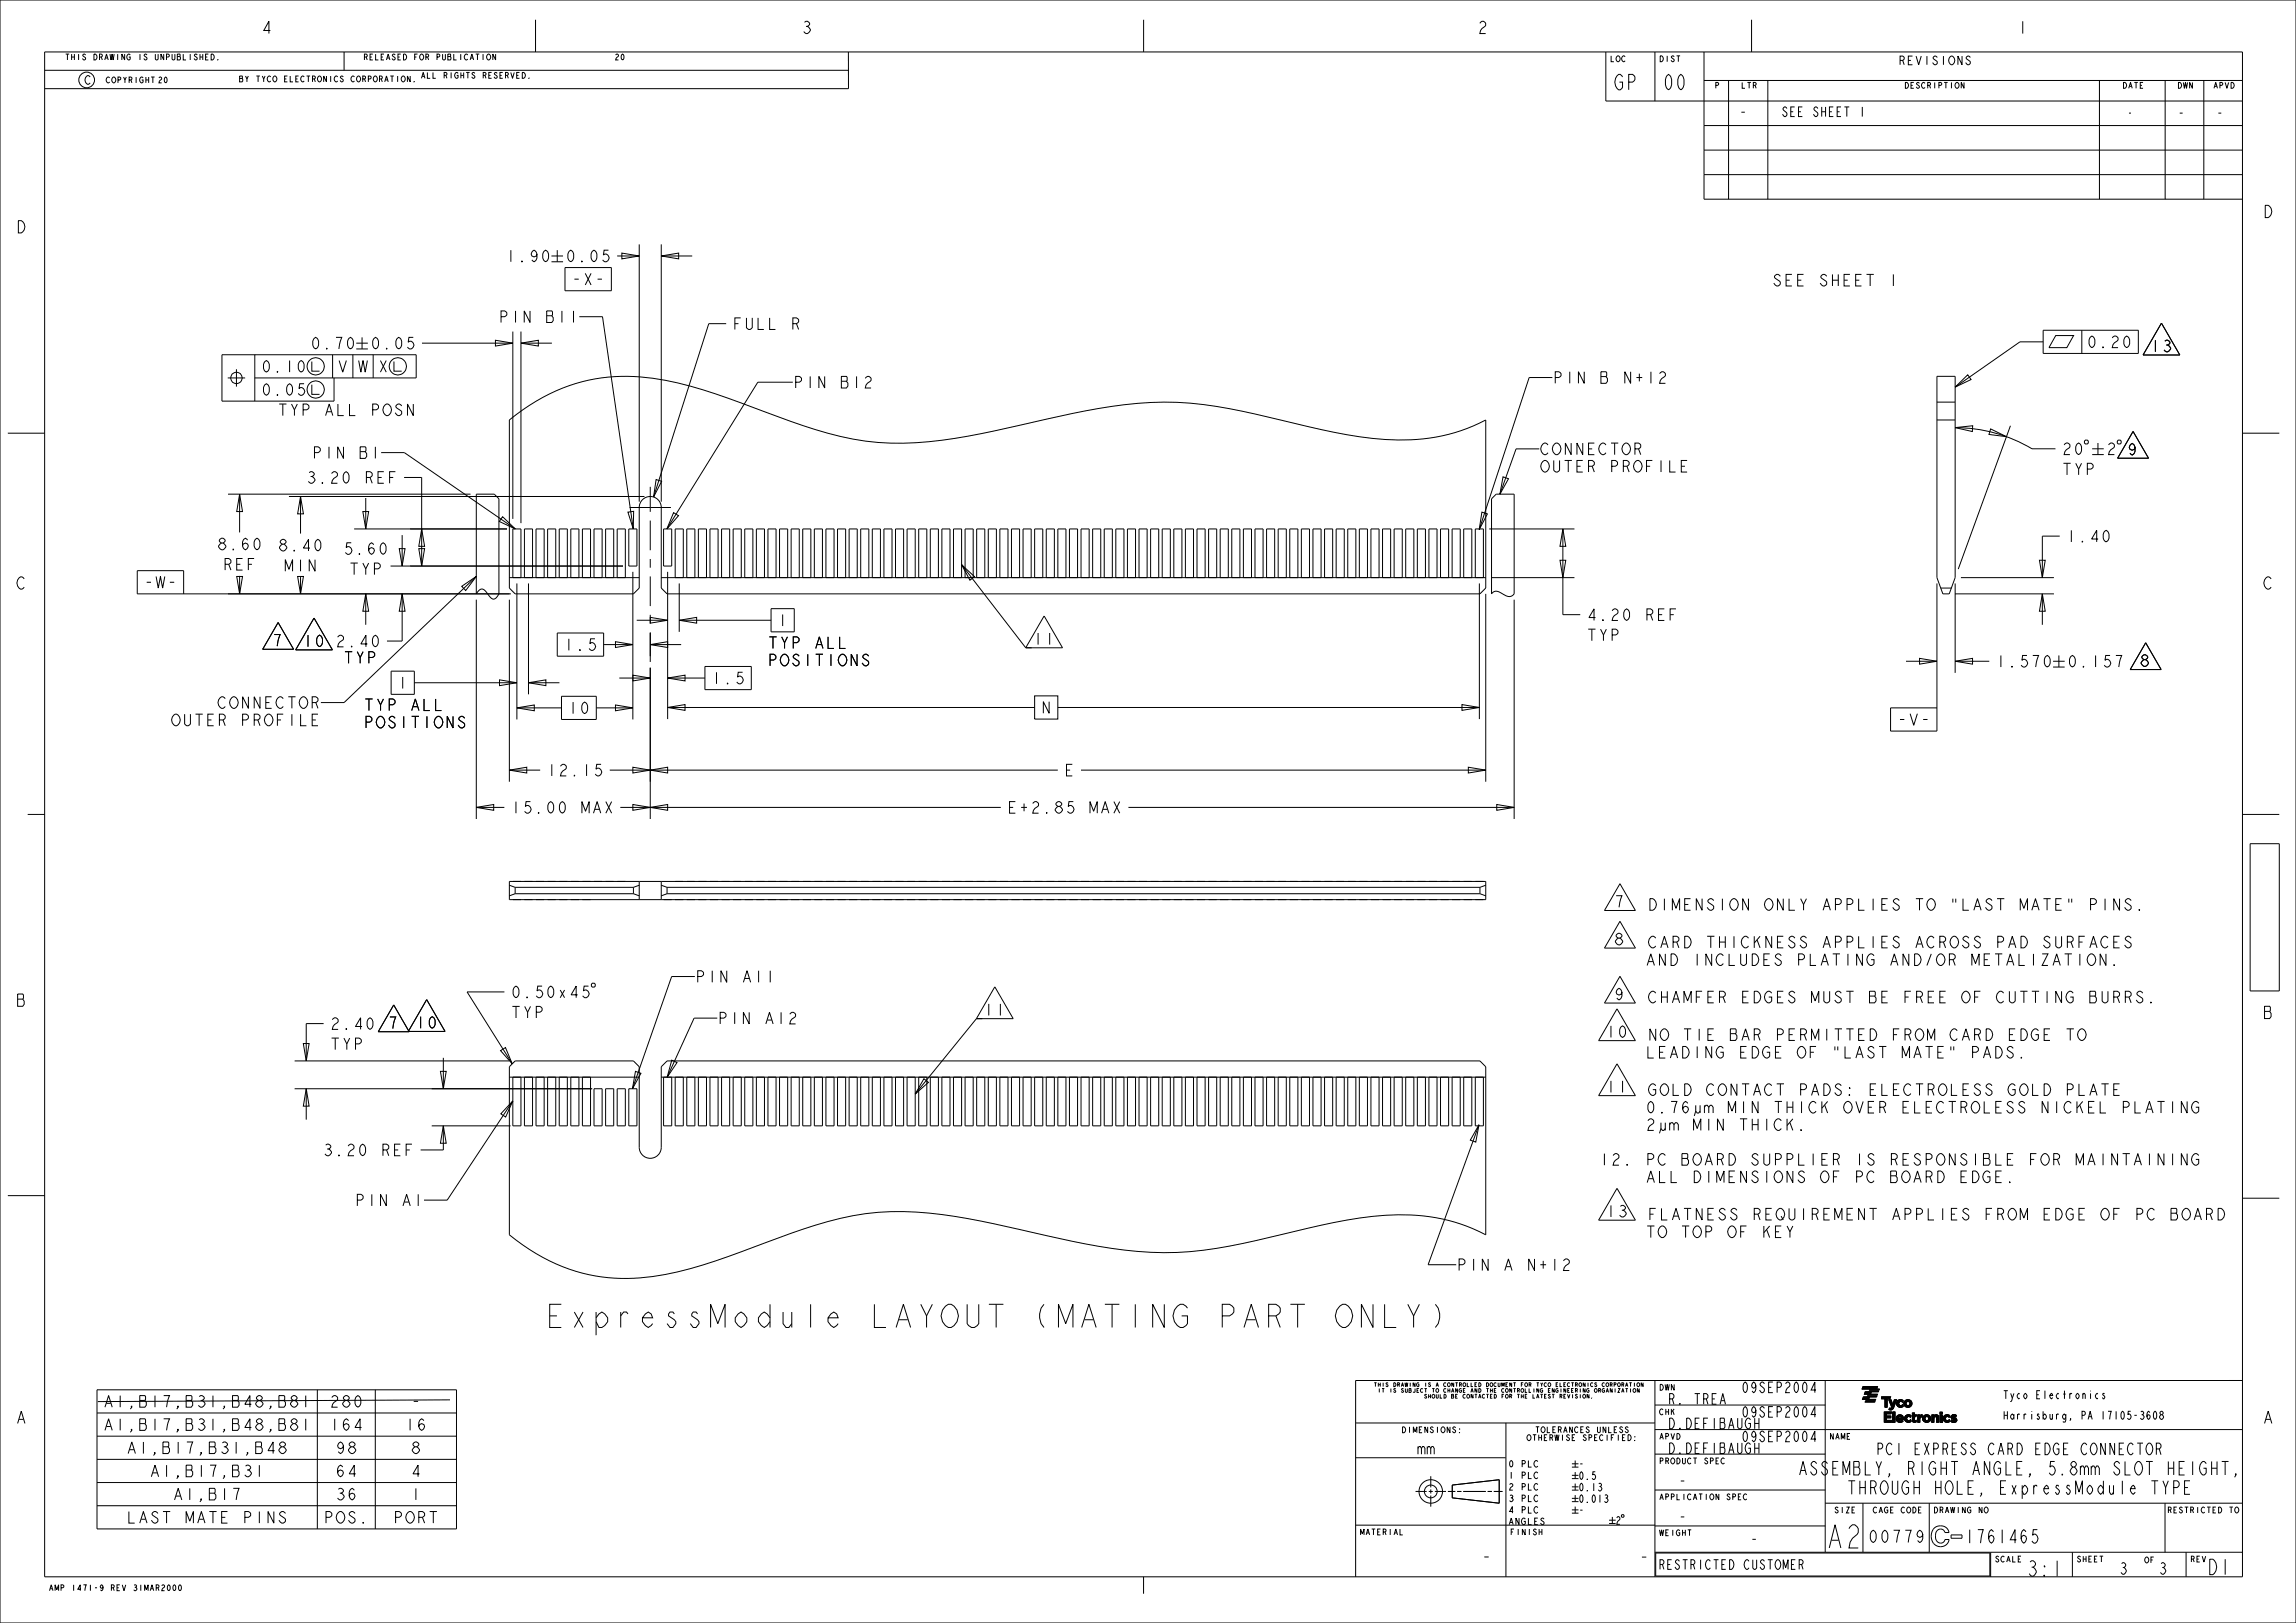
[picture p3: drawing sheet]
<svg xmlns="http://www.w3.org/2000/svg" width="594mm" height="420mm" viewBox="0 0 594 420" stroke-linecap="round" stroke-linejoin="round" font-family="sans-serif">
<defs><g id="words">
<g font-size="7.8">
<text x="140.7" y="343.5">ExpressModule LAYOUT (MATING PART ONLY)</text>
<text x="472.3" y="400.6">A2</text>
</g>
<g font-size="5.2">
<text x="417.4" y="23.3">GP</text>
<text x="430.1" y="23.3">00</text>
<text x="524.2" y="407.9">3:1</text>
<text x="570.9" y="407.5">D1</text>
</g>
<g font-size="4.6">
<text x="465.1" y="381.7">ASSEMBLY, RIGHT ANGLE, 5.8mm SLOT HEIGHT,</text>
<text x="477.7" y="386.7">THROUGH HOLE, ExpressModule TYPE</text>
<text x="508.2" y="399.3">1761465</text>
</g>
<g font-size="4.1">
<text x="67.5" y="8.7">4</text>
<text x="207.2" y="8.7">3</text>
<text x="382.1" y="8.7">2</text>
<text x="521.8" y="8.7">1</text>
<text x="585.3" y="56.3">D</text>
<text x="4" y="60.3">D</text>
<text x="4" y="152.5">C</text>
<text x="585.3" y="152.5">C</text>
<text x="4" y="260.4">B</text>
<text x="585.3" y="263.6">B</text>
<text x="4" y="368.4">A</text>
<text x="585.3" y="368.4">A</text>
<text x="483.1" y="399.2">00779</text>
</g>
<g font-size="3.9">
<text x="449.8" y="30.5">-</text>
<text x="130.7" y="67.7">1.90</text>
<text x="146.2" y="67.7">0.05</text>
<text x="147.7" y="73.7">-X-</text>
<text x="458.3" y="74">SEE SHEET 1</text>
<text x="128.9" y="83.5">PIN B11</text>
<text x="189.4" y="85.3">FULL R</text>
<text x="80.2" y="90.3">0.70</text>
<text x="95.7" y="90.3">0.05</text>
<text x="556.1" y="91">13</text>
<text x="205.1" y="100.4">PIN B12</text>
<text x="401.6" y="99.2">PIN B N+12</text>
<text x="71.7" y="107.6">TYP ALL POSN</text>
<text x="80.6" y="118.6">PIN B1</text>
<text x="398.2" y="117.7">CONNECTOR</text>
<text x="550.1" y="117.8">9</text>
<text x="79" y="125.1">3.20</text>
<text x="93.4" y="125.1">REF</text>
<text x="398.2" y="122.2">OUTER PROFILE</text>
<text x="533.3" y="122.9">TYP</text>
<text x="56" y="142.3">8.60</text>
<text x="71.8" y="142.6">8.40</text>
<text x="88.6" y="143.5">5.60</text>
<text x="534.4" y="140.2">1.40</text>
<text x="57.5" y="147.5">REF</text>
<text x="73.3" y="147.8">MIN</text>
<text x="90.1" y="148.7">TYP</text>
<text x="37" y="152.2">-W-</text>
<text x="410.3" y="160.6">4.20</text>
<text x="424.7" y="160.6">REF</text>
<text x="70.2" y="167.2">7</text>
<text x="78.2" y="167.4">10</text>
<text x="86.6" y="167.4">2.40</text>
<text x="198.5" y="167.8">TYP ALL</text>
<text x="201" y="162">1</text>
<text x="267.1" y="166.8">11</text>
<text x="410.3" y="165.8">TYP</text>
<text x="88.7" y="171.6">TYP</text>
<text x="145.7" y="168.3">1.5</text>
<text x="198.5" y="172.3">POSITIONS</text>
<text x="516.2" y="172.6">1.570</text>
<text x="534.7" y="172.6">0.157</text>
<text x="553.4" y="172.4">8</text>
<text x="102.7" y="178.2">1</text>
<text x="183.9" y="177">1.5</text>
<text x="62" y="183.3">CONNECTOR</text>
<text x="94" y="183.9">TYP ALL</text>
<text x="146.8" y="184.7">10</text>
<text x="269.2" y="184.6">N</text>
<text x="52.6" y="187.8">OUTER PROFILE</text>
<text x="94" y="188.4">POSITIONS</text>
<text x="490.6" y="187.7">-V-</text>
<text x="141.3" y="200.8">12.15</text>
<text x="275.2" y="200.8">E</text>
<text x="132" y="210.4">15.00</text>
<text x="149.3" y="210.4">MAX</text>
<text x="260.4" y="210.4">E+2.85 MAX</text>
<text x="417.4" y="234.8">7</text>
<text x="425.4" y="235.6">DIMENSION ONLY APPLIES TO &quot;LAST MATE&quot; PINS.</text>
<text x="417.4" y="244.5">8</text>
<text x="425.4" y="245.3">CARD THICKNESS APPLIES ACROSS PAD SURFACES</text>
<text x="422.9" y="249.8">AND INCLUDES PLATING AND/OR METALIZATION.</text>
<text x="179.8" y="254.2">PIN A11</text>
<text x="132" y="263.4">TYP</text>
<text x="254.3" y="262.8">11</text>
<text x="417.4" y="258.8">9</text>
<text x="425.4" y="259.5">CHAMFER EDGES MUST BE FREE OF CUTTING BURRS.</text>
<text x="85.2" y="266.4">2.40</text>
<text x="100.1" y="266.2">7</text>
<text x="107.3" y="266.1">10</text>
<text x="185.6" y="265">PIN A12</text>
<text x="415.3" y="268.5">10</text>
<text x="425.4" y="269.2">NO TIE BAR PERMITTED FROM CARD EDGE TO</text>
<text x="85.2" y="271.6">TYP</text>
<text x="422.9" y="273.8">LEADING EDGE OF &quot;LAST MATE&quot; PADS.</text>
<text x="415.3" y="282.7">11</text>
<text x="425.4" y="283.5">GOLD</text>
<text x="441.1" y="283.5">CONTACT PADS: ELECTROLESS GOLD PLATE</text>
<text x="422.9" y="288">0.76µm MIN THICK OVER ELECTROLESS NICKEL PLATING</text>
<text x="422.9" y="292.5">2µm MIN THICK.</text>
<text x="83.3" y="299.1">3.20</text>
<text x="97.7" y="299.1">REF</text>
<text x="413.6" y="301.5">12. PC BOARD SUPPLIER IS RESPONSIBLE FOR MAINTAINING</text>
<text x="422.9" y="306">ALL DIMENSIONS OF PC BOARD EDGE.</text>
<text x="91.7" y="312.1">PIN A1</text>
<text x="415.3" y="314.9">13</text>
<text x="425.4" y="315.7">FLATNESS REQUIREMENT APPLIES FROM EDGE OF PC BOARD</text>
<text x="422.9" y="320.3">TO TOP OF KEY</text>
<text x="376.7" y="328.8">PIN A N+12</text>
<text x="32.5" y="364.2">A1,B17,B31,B48,B81</text>
<text x="86.1" y="364.2">280</text>
<text x="106.4" y="364.2">-</text>
<text x="32.5" y="370.2">A1,B17,B31,B48,B81</text>
<text x="86.1" y="370.2">164</text>
<text x="105.3" y="370.2">16</text>
<text x="37.2" y="376.2">A1,B17,B31,B48</text>
<text x="87.3" y="376.2">98</text>
<text x="106.4" y="376.2">8</text>
<text x="366.5" y="376.3">mm</text>
<text x="485.3" y="376.4">PCI EXPRESS CARD EDGE CONNECTOR</text>
<text x="41.9" y="382.2">A1,B17,B31</text>
<text x="87.3" y="382.2">64</text>
<text x="106.4" y="382.2">4</text>
<text x="46.6" y="388.2">A1,B17</text>
<text x="87.3" y="388.2">36</text>
<text x="106.4" y="388.2">1</text>
<text x="434.1" y="384.8">-</text>
<text x="37.2" y="394.2">LAST MATE PINS</text>
<text x="84.9" y="394.2">POS.</text>
<text x="102.9" y="394.2">PORT</text>
<text x="434.1" y="394">-</text>
<text x="452.6" y="399.8">-</text>
<text x="383.1" y="404.4">-</text>
<text x="423.8" y="404.4">-</text>
<text x="548.1" y="407.4">3</text>
<text x="558.4" y="407.4">3</text>
</g>
<g font-size="3.6">
<text x="431.4" y="363.4">R. TREA</text>
<text x="450.4" y="360.4">09SEP2004</text>
<text x="431.4" y="369.7">D.DEFIBAUGH</text>
<text x="450.4" y="366.7">09SEP2004</text>
<text x="431.4" y="376.1">D.DEFIBAUGH</text>
<text x="450.4" y="373.1">09SEP2004</text>
</g>
<g font-size="3.3">
<text x="460.8" y="30.2">SEE SHEET 1</text>
<text x="563.3" y="30.5">-</text>
<text x="573.3" y="30.5">-</text>
<text x="429" y="406.1">RESTRICTED CUSTOMER</text>
</g>
<g font-size="2.9">
<text x="491" y="16.8">REVISIONS</text>
<text x="21.7" y="21.8">C</text>
</g>
<g font-size="2.7">
<text x="518.1" y="362">Tyco Electronics</text>
<text x="518.1" y="367.3">Harrisburg, PA 17105-3608</text>
</g>
<g font-size="2.6">
<text x="550.3" y="30.3">-</text>
<text x="408.3" y="379.8">-</text>
<text x="408.3" y="382.9">0.5</text>
<text x="408.3" y="385.8">0.13</text>
<text x="408.3" y="388.8">0.013</text>
<text x="408.3" y="391.8">-</text>
</g>
<g font-size="2.2">
<text x="390.2" y="379.7">0 PLC</text>
<text x="390.2" y="382.6">1 PLC</text>
<text x="390.2" y="385.6">2 PLC</text>
<text x="390.2" y="388.6">3 PLC</text>
<text x="390.2" y="391.6">4 PLC</text>
<text x="390.2" y="394.6">ANGLES</text>
</g>
<g font-size="2">
<text x="16.7" y="15.5">THIS DRAWING IS UNPUBLISHED.</text>
<text x="93.9" y="15.5">RELEASED FOR PUBLICATION</text>
<text x="158.9" y="15.5">20</text>
<text x="416.5" y="16">LOC</text>
<text x="429.2" y="16">DIST</text>
<text x="27.3" y="21.4">COPYRIGHT</text>
<text x="40.8" y="21.4">20</text>
<text x="61.7" y="21.2">BY TYCO ELECTRONICS CORPORATION.</text>
<text x="108.8" y="20.3">ALL RIGHTS RESERVED.</text>
<text x="443.5" y="22.9">P</text>
<text x="450.4" y="22.9">LTR</text>
<text x="492.6" y="22.9">DESCRIPTION</text>
<text x="549" y="22.9">DATE</text>
<text x="563.2" y="22.9">DWN</text>
<text x="572.5" y="22.9">APVD</text>
<text x="429.2" y="359.8">DWN</text>
<text x="362.5" y="370.8">DIMENSIONS:</text>
<text x="397" y="370.7">TOLERANCES UNLESS</text>
<text x="429.2" y="366.1">CHK</text>
<text x="394.8" y="372.8">OTHERWISE SPECIFIED:</text>
<text x="429.2" y="372.5">APVD</text>
<text x="473.2" y="372.5">NAME</text>
<text x="429.2" y="378.8">PRODUCT SPEC</text>
<text x="429.2" y="388.1">APPLICATION SPEC</text>
<text x="474.4" y="391.5">SIZE</text>
<text x="484.4" y="391.5">CAGE CODE</text>
<text x="500.1" y="391.5">DRAWING NO</text>
<text x="560.6" y="391.5">RESTRICTED TO</text>
<text x="351.7" y="397.2">MATERIAL</text>
<text x="390.6" y="397.2">FINISH</text>
<text x="429.2" y="397.4">WEIGHT</text>
<text x="516" y="404.2">SCALE</text>
<text x="537.2" y="404.2">SHEET</text>
<text x="554.7" y="404.4">OF</text>
<text x="566.6" y="404.2">REV</text>
<text x="12.5" y="411.6">AMP 1471-9 REV 31MAR2000</text>
</g>
<g font-size="1.3">
<text x="363" y="358.8">THIS DRAWING IS A CONTROLLED DOCUMENT FOR TYCO ELECTRONICS CORPORATION</text>
<text x="363.8" y="360.3">IT IS SUBJECT TO CHANGE AND THE CONTROLLING ENGINEERING ORGANIZATION</text>
<text x="373.2" y="361.8">SHOULD BE CONTACTED FOR THE LATEST REVISION.</text>
</g>
</g></defs>
<g fill="none" stroke="#000" stroke-width=".26">
<path d="M0 0h594v420h-594zM11.6 18.2h207.9M11.6 13.4h568.6v394.6h-568.6zM38.5 19.9v1.5M39.1 19.9h.9M39.5 19.9v1.5M49.2 14v1.5M51 14.3l-.3-.3-.4 .3 .7 .7-.1 .4-.3 .1-.4-.4M51.7 14v1.5M51.7 14.8h.8M52.5 14v1.5M53.2 14.8h.4"/>
<path d="M53.9 14h-.7v1.5h.7M54.6 14a.76 .76 0 0 1 .8 .8 .76 .76 0 0 1-.8 .7zM56.3 15.4l.1 .1zM89 13.4v4.8M101 19.7h.9M101.4 19.7v1.5M102.9 19.7v1.5M104 19.8l.2-.1a.77 .77 0 0 1 .7 .7 .77 .77 0 0 1-.7 .8l-.4-.8zM106.1 19.7v1.5l-.7-1.5v1.5M121.6 15.5l.5-1.5 .4 1.5M121.8 15h.6M123.1 14h.9"/>
<path d="M123.5 14v1.5M125 14v1.5M126.1 14.1l.2-.1a.77 .77 0 0 1 .7 .8 .77 .77 0 0 1-.7 .7l-.4-.7zM128.2 14v1.5l-.7-1.5v1.5M132.1 18.7l.5 1.6 .4-1.6M133.7 19.5h.4M134.4 18.7h-.7v1.6h.7M135.1 18.7a.76 .76 0 0 1 .8 .8 .76 .76 0 0 1-.8 .8zM138.6 5.1v8.3M219.5 13.4v9.5h-207.9M295.9 5.1v8.3M415.4 13.4v12.7h164.8"/>
<path d="M420.4 14.7l-.2-.2a.77 .77 0 0 0-.7 .7 .77 .77 0 0 0 .7 .8l.2-.3M428.1 13.4v12.7M433.8 14.5h.9M440.8 13.4v38.1h139.4M453.2 5.1v8.3M507.6 14.5v2.3l-1.1-2.3v2.3M509.7 14.9l-.4-.4a.56 .56 0 0 0-.6 .6l.4 .3a.66 .66 0 0 1 .6 .7 .66 .66 0 0 1-.6 .7l-.6-.6M37.7 20.7h.8M98.2 20.4l.6-.1v-.5l-.6-.1v1.5M98.6 20.4l.3 .8M99.5 21.2l.5-1.5 .4 1.5M99.7 20.7h.6"/>
<path d="M107.1 21.1l.1 .1zM136.8 20.1l.1 .2zM440.8 32.5h139.4M440.8 20.8h139.4M440.8 38.8h139.4M447.2 20.8v30.7M457.4 20.8v30.7M481.8 27.7v2.5M506 21.5l.2-.2a.77 .77 0 0 1 .6 .8 .77 .77 0 0 1-.6 .8l-.4-.8zM508.1 21.3v1.6l-.7-1.6v1.6M543.1 20.8l.1 30.7M553.7 22.1h.5"/>
<path d="M554.4 21.3h-.7v1.6h.7M560.1 20.8l.1 30.7M570.1 20.8l.1 30.7M577.2 21.3a.76 .76 0 0 1 .8 .8 .76 .76 0 0 1-.8 .8zM440.8 45.2h139.4M140.8 65l.4-.3 .3 .3a1.84 1.84 0 0 1-.3 2.7l-.4-.2a2 2 0 0 1 0-2.5zM142.7 66.2h3M142.7 67.7h3M144.2 64.7v3M146.2 69.2h12v6h-12zM154.6 72.2h1.1M157.4 64.7h-1.1l-.2 1.3a.93 .93 0 0 1 1.3 .2 .93 .93 0 0 1-.2 1.3 .93 .93 0 0 1-1.3-.3"/>
<path d="M159.7 66.2h5.7M160.9 65.5l4.5 .7-4.5 .8zM165.4 63.2v66.6M171.1 66.2l4.5-.7v1.5zM171.1 66.2h8M171.1 63.2v66.6M2 112.1h9.6M131.8 108.7v43.5l1.5 1.5h30.6l1.5-1.5v-20.9M384.4 108.7v43.5l-1.5 1.5h-210.3l-1.5-1.5v-20.9M501.1 108.7v40.8l1.5 4.2h1.7l1.5-4.2v-40.8M505.8 110.7a38.8 38.8 0 0 1 19.9 5.4h6.1M505.8 110.7l4.6-.5-.1 1.5z"/>
<path d="M515 111l4.1 2-4.5-.6zM520.1 110.2l-13.5 37.1M534 115.1l.6-.5h.4l.5 .5a1.16 1.16 0 0 1-.9 1.3l-.4 .5-.2 .7h1.5M537.4 114.9l.4-.3 .3 .3a1.84 1.84 0 0 1-.3 2.7l-.4-.2a2 2 0 0 1 0-2.5zM539.5 113.9h.5l.3 .2v.5l-.3 .3h-.5l-.2-.3v-.5zM541.3 116.1h3M541.3 117.6h3M542.8 114.6v3M545.5 115.1l.6-.5h.4l.5 .5a1.16 1.16 0 0 1-.9 1.3l-.4 .5-.2 .7h1.5M547.8 114.1l.2-.2h.5l.3 .2v.5l-.3 .3h-.5l-.2-.3zM580.2 112.1h9.5M74.8 128.5h91.9"/>
<path d="M77.8 128.5l.7 4.5h-1.5zM77.8 128.5v9.6M81.9 139.8l.4-.2 .3 .2a1.84 1.84 0 0 1-.3 2.8l-.4-.3a2 2 0 0 1 0-2.5zM162.9 131.3h10.7M168.2 126v6.5M168.2 134.7v7.7M532.9 138.7h-4.5v10.8M540 121.4h1l.3-.3 .2-.2-.2-.8-.3-.2h-1v3M544.5 137.5l.4-.3 .4 .3a1.84 1.84 0 0 1-.4 2.7l-.4-.2a2 2 0 0 1 0-2.5zM43.9 150.7h1.2M47.5 153.7v-6h-12v6h96.7M77 149.2h1.5l-.7 4.5z"/>
<path d="M77.8 149.3v4.4M81.5 144.8v3l-1.5-3v3M131.8 155.2v47.1M131.8 149.5h33.6M168.2 144.7v2.2M168.2 149.2v7.6M168.2 159.1v2.3M171.1 149.5h213.3M501.1 151v38.2h-12v-6h12M502.1 152.2h2.7M505.8 153.7h25.6M505.8 151v23.1"/>
<path d="M507.3 149.5h24.1M527.6 145h1.5l-.7 4.5zM528.4 153.7l.7 4.5h-1.5zM528.4 153.7v8M168.2 163.6v7.7M168.2 172.8v29.5M493.1 171.1h8M496.6 170.4l4.5 .7-4.5 .8zM505.8 171.1l4.5-.7v1.5zM505.8 171.1h8.9M529.3 169.9l.4-.3 .3 .3a1.84 1.84 0 0 1-.3 2.7l-.4-.2a2 2 0 0 1 0-2.5zM531.2 171.1h3"/>
<path d="M531.2 172.6h3M532.7 169.6v3M547.4 169.6h1.5l-.7 3M131.8 199.3l4.5-.8v1.5zM131.8 199.3h8M155.5 197.8h-1.1l-.2 1.2a.93 .93 0 0 1 1.3 .2 .93 .93 0 0 1-.2 1.3 .93 .93 0 0 1-1.3-.2M157.8 199.3h10.4M163.7 198.5l4.5 .8-4.5 .7zM497.5 186.2h1.2M7.2 210.8h4.4M580.2 210.8h9.5M582.1 218.3h7.6v38.1h-7.6z"/>
<path d="M131.8 228.1h33.6v4.7h-33.6zM131.8 229.1l1.5 .5M133.3 229.6v1.7M133.3 231.3l-1.5 .5M133.3 231.3h30.6M133.3 229.6h30.6M163.9 229.6v1.7M163.9 231.3l1.5 .5M165.4 229.1l-1.5 .5M171.1 228.1h213.3v4.7h-213.3zM171.1 229.1l1.5 .5M172.6 229.6v1.7"/>
<path d="M172.6 231.3l-1.5 .5M172.6 231.3h210.3M172.6 229.6h210.3M382.9 231.3l1.5 .5M382.9 229.6v1.7M384.4 229.1l-1.5 .5M419.1 228.7l4 6.9h-8zM419.1 238.4l4 6.9h-8zM130.5 256.7h-9.7l11.7 18.6M133.1 255.4l.4-.2 .4 .2a1.84 1.84 0 0 1-.4 2.8l-.4-.3a2 2 0 0 1 0-2.5zM136.3 257.9l.2 .3h-.2zM140.2 255.2h-1.1l-.2 1.2a.93 .93 0 0 1 1.3 .2 .93 .93 0 0 1-.1 1.3 .93 .93 0 0 1-1.4-.2"/>
<path d="M142.1 255.4l.4-.2 .4 .2a1.84 1.84 0 0 1-.4 2.8l-.4-.3a2 2 0 0 1 0-2.5zM144.9 256.2l1.2 2M146.1 256.2l-1.2 2M149.4 257.4h-1.7l1.4-2.2v3M152.2 255.2h-1.1l-.2 1.2a.93 .93 0 0 1 1.3 .2 .93 .93 0 0 1-.1 1.3 .93 .93 0 0 1-1.4-.2M153.2 254.4h.5l.3 .3v.5l-.3 .2h-.5l-.2-.2v-.5zM419.1 252.6l4 7h-8zM129.5 271.9l1.3-.8 1.7 4.2zM131.8 278.7h33.6M138.7 261.9h1l.4-.2 .1-.3-.1-.7-.4-.3h-1v3M171.1 278.7h213.3M413.6 269.3l4.7-8.2 4.8 8.2h-9.5"/>
<path d="M165.4 296.9v-20.9l-1.5-1.5h-30.6l-1.5 1.5v43.5M171.1 296.9v-20.9l1.5-1.5h210.3l1.5 1.5v43.5M413.6 283.5l4.7-8.2 4.8 8.2h-9.5M2 309.4h9.6M413.6 315.8l4.7-8.3 4.8 8.3h-9.5M580.2 310.1h9.5M25.1 359.7h93v36h-93zM82.1 359.7v36M97.1 359.7v36M355.5 357.8h.7M355.8 357.8v1M356.6 357.8v1"/>
<path d="M356.6 358.3h.5M356.8 359.3v1M357.1 357.8v1M357.5 359.3h.7M357.8 357.8v1M357.8 359.3v1M359.1 358l-.3-.2-.2 .3a.43 .43 0 0 1 .4 .2 .43 .43 0 0 1-.1 .5l-.4-.2M359.8 359.3v1M360.6 357.8a.5 .5 0 0 1 .6 .5 .5 .5 0 0 1-.6 .5zM361.1 359.5l-.3-.2-.2 .3a.43 .43 0 0 1 .4 .2 .43 .43 0 0 1-.1 .5l-.4-.2M361.6 358.3l.4-.1v-.3l-.4-.1v1M361.9 358.3l.2 .5"/>
<path d="M362.5 358.8l.3-1 .4 1M362.7 358.5h.3M363.1 359.5l-.3-.2-.2 .3a.43 .43 0 0 1 .4 .2 .43 .43 0 0 1-.1 .5l-.4-.2M417.6 358.3l.4-.1v-.3l-.4-.1v1M417.8 359.3v1M418.6 359.3h.5l-.5 1h.5M419.6 358.3l.4-.1v-.3l-.4-.1v1M419.7 360h.3M419.9 358.3l.2 .5M420.5 358.8l.3-1 .4 1M420.5 359.3h.7M420.7 358.5h.3"/>
<path d="M420.8 359.3v1M421.5 357.8h.7M421.8 357.8v1M421.8 359.3v1M422.8 357.8v1M424.1 359.3v1l-.5-1v1M425.1 357.8v1l-.5-1v1M428.1 357.2v50.8M466.6 357.9l.3-.3a1.86 1.86 0 0 1 0 2.8 1.94 1.94 0 0 1-.3-2.5zM469.8 359.7h-1.2l.9-2.1v2.8M472.2 357.2v44.5M482 358.8h3.7l-.2 .7h.7l-.1 .2-4.4-.2z"/>
<path d="M540.8 359.9v.2M580.2 357.2h-229.5v50.8M25.1 365.7h93M25.1 371.7h93M25.1 377.7h93M27.2 364.2l.9-3 .9 3M27.5 363.2h1.2M31.1 361.2v3M75.9 362.4l-.6-.5a.77 .77 0 0 1 1-.7l.5 .5v.2l-.5 .5M79.1 361.2v3M350.7 377.2h38.8M350.8 368.2h77.3"/>
<path d="M369.1 361l-.3-.2-.2 .3a.43 .43 0 0 1 .4 .2 .43 .43 0 0 1-.1 .5l-.4-.2M369.6 360.8v1M369.6 361.3h.5M370.1 360.8v1M371.6 360.8v.9l.2 .1 .3-.1v-.9M372.6 360.8v1h.5M376.6 369.5l-.3-.3-.4 .3 .7 .8-.1 .3-.4 .2-.3-.4M377.6 369.7l.1 .2zM377.6 370.6l.1 .2zM389.6 368.2v39.8M397.8 378.2l-.3-.2a.87 .87 0 0 0-.7 .8 .87 .87 0 0 0 .7 .9l.3-.3M406.7 378.8h1.7"/>
<path d="M406.7 379.7h1.7M407.5 378v1.7M408.1 361l-.3-.2-.2 .3a.43 .43 0 0 1 .4 .2 .43 .43 0 0 1-.1 .5l-.4-.2M408.8 360.8v1M411.1 360.8v1l-.5-1v1M411.8 361.8h.1M416.2 369.2v1.5h.7M417.6 370h.5M418.3 369.2h-.7v1.5h.7M418.7 371.3v1.5M419.5 360.3l.3-1 .4 1M419.8 372h.4"/>
<path d="M419.8 369.5l-.3-.3-.4 .3 .7 .7-.1 .4-.4 .1-.3-.3M420.5 371.3h-.7v1.5h.7M421.2 371.3a.76 .76 0 0 1 .8 .7 .76 .76 0 0 1-.8 .8zM421.2 369.5l-.2-.3-.5 .3 .7 .7-.1 .4-.3 .1-.4-.3M422.9 371.8l.1 .1zM422.9 372.7l.1 .1zM428.1 369.9h152.1M428.1 376.3h44.1M428.1 363.6h44.1M433.8 371a.76 .76 0 0 1 .9 .7 .76 .76 0 0 1-.9 .8zM444 378.1h.4M444.7 377.3h-.7v1.5h.7"/>
<path d="M445 363.4l.7-2.8 .7 2.8M445.3 362.5h.8M446.1 377.6l-.3-.3a.77 .77 0 0 0-.6 .8 .77 .77 0 0 0 .6 .7l.3-.2M452.9 373.9l-.5-.5a1.46 1.46 0 0 0-.9 1.4 1.46 1.46 0 0 0 .9 1.3l.5-.4v-.9h-.6M452.9 367.4l-.5-.4a1.46 1.46 0 0 0-.9 1.4 1.46 1.46 0 0 0 .9 1.3l.5-.4v-.9h-.6M454 373.4v2.7M454 374.8h1.1M454 367v2.7M454 368.4h1.1M455.1 373.4v2.7M455.1 367v2.7M466.6 364.2l.3-.2a1.86 1.86 0 0 1 0 2.7 1.94 1.94 0 0 1-.3-2.5z"/>
<path d="M466.6 370.6l.3-.3a1.86 1.86 0 0 1 0 2.8 1.94 1.94 0 0 1-.3-2.5zM469.8 366.1h-1.2l.9-2.1v2.7M469.8 372.4h-1.2l.9-2.1v2.8M477.9 371.7h.5M478.6 371h-.7v1.5h.7M482.1 361.5h.9l.1-.2h2.5l-.1 .2h-1.8l-.3 .6h1.8v.3h-2.5l.1-.3h-1zM482.5 362.7h2.6M482.6 360.2h.9l.1-.3h2.4v.3h-1.9l-.2 .6h1.8l-.1 .2h-2.4l.1-.2h-1zM482.6 362.6h2.5l-.1 .2h-2.5zM486.8 361.5h2.3l-.2 .5h-.7v2.2h-.5v-2.2h-.9zM487.5 365.4h1.9l-.2 .5h-1.2v.5h1.2v.5h-1.2v.7h1.4v.5h-1.9zM488.7 362.2h.5l.5 1.3-.3 .7z"/>
<path d="M488.7 362.2h.5l.5 1.3 .4-1.3h.6l-.9 2.3-.6 .4-.5-.2 .2-.3h.3l.2-.2zM488.7 364.7l1.1-.2-.5 .4zM489.7 365.4h.6v2.7h-.6zM490.1 362.2h.6l-.9 2.2-1.1 .3 .2-.3 .5-.1zM490.6 366.9l.5-.1zM490.6 367.3l1.9-.1zM490.6 366.8h.6zM490.6 367.4h.6zM490.6 366.7h.6zM490.6 367.5h.6zM490.7 366.7l.7-.1zM490.7 363.1l.5-.1-.5 .3z"/>
<path d="M490.7 367.6h.6zM490.7 363.3l.5-.1-.5 .2zM490.7 363l.6-.1-.1 .1-.5 .1zM490.7 363.4l.5-.1 .1 .2-.6 .1zM490.7 366.6l1.6-.1 .2 .7-1.9 .1v-.4h1.3l-.2-.3zM490.7 367.6h.7zM490.7 362.8l.8-.1-.8 .3zM490.7 363.6h.7zM490.8 367.7l1.3-.2 .3 .2a1.05 1.05 0 0 1-1.6 0zM490.8 363.7h.7zM490.8 366.4l.8-.3 .7 .4-1.6 .1zM490.9 366.4a.96 .96 0 0 1 1.1-.2 .96 .96 0 0 1 .5 1.1h-1.4l.3 .3 .7-.1 .3 .2a1.02 1.02 0 0 1-1.5 .2 1.02 1.02 0 0 1 0-1.5z"/>
<path d="M490.9 362.6l.8 .1-1 .1zM490.9 362.6l.8 .1zM490.9 363.8l.9-.1 .5-.2 .1 .4-.8 .3zM491 362.5l.6-.3 .8 .3-.2 .4-.3-.2-1-.1zM491 362.5a1.02 1.02 0 0 1 1.4 0l-.2 .4a.55 .55 0 0 0-.8-.1 .55 .55 0 0 0 0 .9 .55 .55 0 0 0 .9-.2l.1 .4a1.02 1.02 0 0 1-1.4 0 1.02 1.02 0 0 1 0-1.4zM491.2 366.7l.5-.1 .2 .3h-.8zM492.6 363.2l.5-.1v.3l-.5 .1zM492.6 363l.6-.1-.1 .2-.5 .1zM492.6 362.9l.6-.1zM492.6 363.5l.5-.1 .1 .2zM492.6 362.8l.8-.1-.8 .2zM492.7 363.7h.7z"/>
<path d="M492.7 362.7l1.7-.1 .3 .5-.2 .6h-.8l.4-.3-.2-.7-1.3 .1zM492.7 367l.6-.1-.6 .3zM492.7 367.2l.6-.1-.5 .2zM492.7 363.8l1.8-.1a1.06 1.06 0 0 1-1.8 .1zM492.7 366.9l.7-.1-.1 .1-.6 .1zM492.8 367.3l.5-.1v.2l-.5 .1zM492.8 366.8l.8-.2-.9 .3zM492.8 367.5h.6zM492.9 367.6h.7zM492.9 362.5l.8-.3 .7 .4-1.7 .1zM492.9 366.5l.8 .1-.9 .2zM492.9 366.5l.9 .1z"/>
<path d="M492.9 367.7l1-.1 .4-.2 .2 .4-.8 .3zM493 366.4l.6-.3 .8 .3-.1 .4-.4-.2-1-.1zM493 366.4a1.02 1.02 0 0 1 1.4 0l-.1 .4a.55 .55 0 0 0-.9-.1 .55 .55 0 0 0 .1 .8 .55 .55 0 0 0 .8-.1l.2 .4a1.02 1.02 0 0 1-1.5 0 1.02 1.02 0 0 1 0-1.4zM494.8 367.6h.6zM494.8 365.6h.5v.5h.5l-.1 .5h-.4l-.5 .9zM494.8 365.6h.5v.5h.5l-.1 .5h-.4v.9h.5v.5a.61 .61 0 0 1-.7 .1 .61 .61 0 0 1-.3-.6zM494.8 367.7l1-.2v.5l-.7 .1zM495.3 366.6v.9l-.5 .1zM495.5 367.6h.1M496.1 366.1h.6v.4l.2-.3 .4-.1v.6l-.4 .1-.2 .3v1h-.6zM496.1 366.1h.6v.4l.2-.3 .4-.1v.6l-.6 .3v1.1h-.6zM497.3 366.7h.1"/>
<path d="M497.4 367.1l.6-.1zM497.4 367l.6-.1zM497.4 367.2h.6zM497.4 366.9l.6-.1zM497.5 367.3h.5zM497.5 366.8l.6-.1zM497.5 367.4h.6zM497.5 366.7h.7zM497.5 367.5h.6zM497.5 366.7l.9-.1zM497.5 367.6h.7zM497.6 367.6h1.8a1.09 1.09 0 0 1-1.8 0z"/>
<path d="M497.7 366.4a1.04 1.04 0 0 1 1.3-.2 1.04 1.04 0 0 1 .5 1.1h-.6v-.5l-.3-.2-1.1 .1zM498.5 367.6l.4-.3h.6l-.1 .3zM499.8 366.1h.5v.3l.7-.3 .5 .3-1 .3-.7 1.4zM499.8 366.1h.5v.3a.66 .66 0 0 1 .8-.3 .66 .66 0 0 1 .5 .7v1.3h-.6v-1.3l-.3-.2-.3 .2-.1 1.3h-.5zM500.4 366.8l-.1 1.3h-.5zM500.6 366.6l.9-.2 .1 1.7h-.6v-1.3zM501.9 365.4h.6v.5h-.6zM501.9 366.1h.6v2h-.6zM502.7 367l.6-.1-.6 .3zM502.7 367.2l.6-.1-.5 .2zM502.8 366.9l.6-.1-.1 .1-.6 .1zM502.8 367.3l.5-.1v.2l-.5 .1z"/>
<path d="M502.8 366.8l.8-.2-.8 .3zM502.8 367.5h.6zM502.9 367.6h.7zM502.9 366.5l.8 .1-.9 .2zM502.9 366.5l.9 .1zM502.9 367.7l1-.1 .4-.2 .2 .4-.8 .3zM503 366.4l.7-.3 .8 .3-.2 .4-.4-.2-1-.1zM503 366.4a1.02 1.02 0 0 1 1.5 0l-.2 .4a.55 .55 0 0 0-.9-.1 .55 .55 0 0 0 .1 .8 .55 .55 0 0 0 .8-.1l.2 .4a1.02 1.02 0 0 1-1.5 0 1.02 1.02 0 0 1 0-1.4zM504.7 367.8l1.5-.1-.1 .2zM504.8 366.7h.5zM504.8 366.8h.5zM504.8 366.6h.5z"/>
<path d="M504.8 366.8l1.1 .2h-1zM504.8 366.5h.6zM504.8 366.5h.7zM504.8 367.9h1.3l-.4 .2zM504.9 367h1l.3 .5-.4 .1zM504.9 367.4l.5 .3h.8l-1.5 .1zM504.9 366.3l.6-.2 .7 .2-.2 .4-.5-.2-.1 .3a.68 .68 0 0 1 .7 .4 .68 .68 0 0 1-.3 .9l-1.1-.3 .2-.4a.43 .43 0 0 0 .4 .3 .43 .43 0 0 0 .4-.3h-.1a.67 .67 0 0 1-.7-.4 .67 .67 0 0 1 0-.7zM505 366.3h1.1zM505 366.3h1.2l-.2 .4-1.2-.2zM505 366.3l1-.1zM505.2 366.2l.5-.1zM505.3 368.1h.4z"/>
<path d="M505.5 367.7l.7-.2v.2zM540.8 360.6v1.4M542.7 360.8l-.2-.2a.78 .78 0 0 0-.4 .7 .78 .78 0 0 0 .4 .7l.2-.2M544.4 360.8l-.1-.2-.3 .2 .5 .7-.2 .5h-.2l-.2-.4M544.7 373.4v3l-1.2-3v3M547.1 373.4v3l-1.2-3v3M548.3 374.9h.7M549.5 373.4h-1.2v3h1.2M551.9 373.9l-.5-.5a1.6 1.6 0 0 0-1 1.5 1.6 1.6 0 0 0 1 1.5l.5-.5M552.2 366.3h.6M552.9 373.4h1.5M553.7 373.4v3"/>
<path d="M553.9 365.4l.4-.2 .3 .4-.3 .5a.57 .57 0 0 1 .4 .8 .57 .57 0 0 1-.8 .2l-.1-.1M554.1 366.1h.2M555.2 378.2h1.7M555.6 373.7l.3-.3a1.6 1.6 0 0 1 1.1 1.5 1.6 1.6 0 0 1-1.1 1.5l-.3-.2a1.96 1.96 0 0 1 0-2.5zM556.1 378.2v3.5M556.2 365.6l-.3-.4a1.42 1.42 0 0 0 0 2.1 .69 .69 0 0 0 0-1.2l-.4 .2-.1 .3M557.3 365.4l.2-.2a1.42 1.42 0 0 1 0 2.1 1.48 1.48 0 0 1-.2-1.9zM557.9 374.9h.7l.5-.5v-.5l-.5-.5h-.7v3M558.6 374.9l.5 1.5M558.9 366.3a.52 .52 0 0 1 .8 .2 .52 .52 0 0 1-.4 .7 .52 .52 0 0 1-.6-.6zM559.1 366.1l-.3-.4 .3-.5 .5 .4-.3 .5M561 378.2v3.5"/>
<path d="M561 379.9h1.4M562.4 378.2v3.5M563.8 379.9h.8M565.2 378.2h-1.4v3.5h1.4M567.3 378.2v3.5M570.8 378.8l-.6-.6a1.15 1.15 0 0 0-1 .9 2.17 2.17 0 0 0 .7 2.6h.3l.6-.6v-1.2h-.7M572.2 379.9h1.4M572.2 378.2v3.5M573.6 378.2v3.5M574.8 378.2h1.7M575.7 378.2v3.5M25.1 383.7h93"/>
<path d="M25.1 389.7h93M350.7 394.7h77.5M360.7 397.2l.4-1.5 .5 1.5M360.8 396.7h.6M362.2 395.7v1.5h.7M366.2 386h2.9M369.6 386h1.1M370.2 382v2.9M370.2 385.4v1.1M370.2 387v2.9M371.2 386h2.9M374.6 386h1.9"/>
<path d="M375.7 384.3l12.2-1.4v6.1l-12.2-1.4zM377 386h1.1M378.6 386h5.8M384.9 386h1M386.5 386h2.2M397.8 381.2l-.3-.3a.87 .87 0 0 0-.7 .9 .87 .87 0 0 0 .7 .8l.3-.2M397.8 384.2l-.3-.3a.87 .87 0 0 0-.7 .9 .87 .87 0 0 0 .7 .8l.3-.3M397.8 387.2l-.3-.3a.87 .87 0 0 0-.7 .8 .87 .87 0 0 0 .7 .9l.3-.3M397.8 390.2l-.3-.3a.87 .87 0 0 0-.7 .8 .87 .87 0 0 0 .7 .9l.3-.3M398.2 395.7v1.5M398.2 396.4h.7M398.9 395.7v1.5"/>
<path d="M399.5 393.1l-.3-.2-.5 .2 .8 .9-.1 .4-.4 .2-.4-.5M406.7 390.7h1.7M406.7 387.7h1.7M406.7 384.8h1.7M406.7 381.8h1.7M406.7 391.6h1.7M406.7 388.6h1.7M406.7 385.6h1.7M406.7 382.6h1.7M407.5 380.9v1.7M407.5 383.9v1.7M407.5 386.9v1.7"/>
<path d="M407.5 389.9v1.7M412.7 380.9h-.6l-.1 .8 .2-.2a.67 .67 0 0 1 .6 .7 .67 .67 0 0 1-.6 .7l-.3-.4M413.6 384l.2-.2 .4 .2 .1 .3-.3 .4a.54 .54 0 0 1 .4 .7 .54 .54 0 0 1-.8 .3l-.1-.2M413.8 384.7h.2M415.2 387l.2-.2 .4 .2 .1 .3-.3 .4a.54 .54 0 0 1 .4 .7 .54 .54 0 0 1-.8 .3l-.1-.2M415.4 387.7h.2M416.3 393.4h1.7M416.3 394.2h1.7M417.1 392.5v1.7M418.3 392.8l.3-.3 .5 .3v.3l-.5 .5-.3 .9h.8M419.6 392l.5 .1-.1 .5-.5-.1zM428.1 385.6h44.1"/>
<path d="M428.1 394.9h44.1M436.6 395.9h.9M437.1 395.9v1.5M448.3 387.4l.6-.2v-.5l-.6-.1v1.5M449.7 387.4h.5M450.5 386.6h-.8v1.5h.8M451.9 386.8l-.3-.2a.77 .77 0 0 0-.6 .8 .77 .77 0 0 0 .6 .7l.3-.2M472.2 389h108M479.1 390.8h.5M479.9 390h-.8v1.5h.8M482 389v12.7M494.9 390a.76 .76 0 0 1 .8 .8 .76 .76 0 0 1-.8 .7z"/>
<path d="M496.3 390.8h.5M497.1 390h-.8v1.5h.8M497.4 397.1l-.1 .5-.6 .3-.6-.3a1.15 1.15 0 0 1 .6-1.6l.4 .3a2.01 2.01 0 0 1-.4 2.9l-.6-.6M499.1 389v12.7M500.4 395.5l.8-.5 1.1-.1 .9 .2 .7 .6 .3 .9h-1l-.5-.7-.8-.2-.8 .4-.3 .9 .1 1.4 .7 .8h1l.6-.8h1l-.2 .8-.6 .7-.9 .3h-.8l-.9-.3-.7-.6-.4-1-.1-1 .3-1zM507.6 397.2h-2.8v.9h2.8M512.8 390v1.5l-.8-1.5v1.5M513.6 390.1l.1-.1a.77 .77 0 0 1 .7 .8 .77 .77 0 0 1-.6 .7l-.5-.7zM527.1 395.8h-1.1l-.1 1.5 .3-.3a1.17 1.17 0 0 1 1.1 1.2 1.17 1.17 0 0 1-1.1 1.1l-.5-.5M549.1 383.2v3.5M551.2 385.2h1.2l-.2-.5-.3-.3a1.29 1.29 0 0 0-.8 1.1 1.29 1.29 0 0 0 .8 1.2l.5-.6M556.6 383.2h1.7"/>
<path d="M557.5 383.2v3.5M559.6 383.2l.7 1.7v1.8M561 383.2l-.7 1.7M562.4 384.9h.8l.6-.5v-.6l-.6-.6h-.8v3.5M565.2 384.9h.8M566.6 383.2h-1.4v3.5h1.4M576.8 390h.9M577.2 390v1.5M578.4 390.1l.2-.1a.77 .77 0 0 1 .6 .8 .77 .77 0 0 1-.6 .7l-.5-.7zM578.5 381.7l-.2-.3h.2v.3l-.4 .6M40.4 410.9l.6-.1v-.6l-.6-.1v1.5M40.9 410.9l.2 .7"/>
<path d="M41.9 410.4l.2-.3 .5 .3-.7 1.2h.7M43.5 410.2h.3l.2 .4-.1 .8-.2 .2-.4-.5zM44.9 410.2h.4l.2 .4-.1 .8-.3 .2-.4-.5zM46.4 410.2h.3l.2 .4-.1 .8-.2 .2-.4-.5zM295.9 408v4.4M428.1 401.7h152.1M428.3 401.9h86.5v5.9h-86.5zM459.6 403.8l.2-.2a1.33 1.33 0 0 1 .9 1.3 1.33 1.33 0 0 1-.9 1.2l-.2-.2a1.63 1.63 0 0 1 0-2.1zM461.3 406.1v-2.5l.7 2.1 .6-2.1v2.5M463.5 404.9h.6M464.5 403.6h-1v2.5h1M465.5 404.9h.6l.4-.4v-.5l-.4-.4h-.6v2.5"/>
<path d="M466.1 404.9l.4 1.2M515 401.7v6.3M522.1 403.5h.5M522.9 402.7h-.8v1.5h.8M536.2 401.7v6.3M543.2 402.7h.9M543.7 402.7v1.5M565.6 401.7v6.3"/>
<circle cx="22.4" cy="20.7" r="2.03"/>
<circle cx="418.9" cy="358.3" r=".45"/>
<circle cx="422.9" cy="359.8" r=".45"/>
<circle cx="423.9" cy="358.3" r=".45"/>
<circle cx="76.1" cy="363.3" r=".86"/>
<circle cx="370.9" cy="361.3" r=".45"/>
<circle cx="409.9" cy="361.3" r=".45"/>
<circle cx="493.6" cy="363.2" r=".52"/>
<circle cx="493.6" cy="363.2" r="1.04"/>
<circle cx="498.5" cy="367.1" r="1.03"/>
<circle cx="498.5" cy="367.1" r=".52"/>
<circle cx="370.2" cy="386" r="3"/>
<circle cx="370.2" cy="386" r="1.66"/>
</g>
<g fill="#000">
<path d="M482 358.8h3.7l-.2 .7h.7l-.1 .2-4.4-.2zM482.1 361.5h.9l.1-.2h2.5l-.1 .2h-1.8l-.3 .6h1.8v.3h-2.5l.1-.3h-1zM482.6 360.2h.9l.1-.3h2.4v.3h-1.9l-.2 .6h1.8l-.1 .2h-2.4l.1-.2h-1zM486.8 361.5h2.3l-.2 .5h-.7v2.2h-.5v-2.2h-.9zM487.5 365.4h1.9l-.2 .5h-1.2v.5h1.2v.5h-1.2v.7h1.4v.5h-1.9zM488.7 364.7l1.1-.2-.5 .4zM490.1 362.2h.6l-.9 2.2-1.1 .3 .2-.3 .5-.1zM488.7 362.2h.5l.5 1.3-.3 .7zM489.7 365.4h.6v2.7h-.6zM490.6 366.9l.5-.1zM490.6 367.4h.6zM490.6 366.8h.6z"/>
<path d="M490.6 366.7h.6zM490.6 367.5h.6zM490.7 363.3l.5-.1-.5 .2zM490.7 363.1l.5-.1-.5 .3zM490.7 363.4l.5-.1 .1 .2-.6 .1zM490.7 363l.6-.1-.1 .1-.5 .1zM490.7 366.7l.7-.1zM490.7 367.6h.6zM490.7 363.6h.7zM490.7 362.8l.8-.1-.8 .3zM490.7 367.6h.7zM490.7 366.6l1.6-.1 .2 .7-1.9 .1v-.4h1.3l-.2-.3z"/>
<path d="M490.8 363.7h.7zM490.8 366.4l.8-.3 .7 .4-1.6 .1zM490.9 362.6l.8 .1-1 .1zM490.8 367.7l1.3-.2 .3 .2a1.05 1.05 0 0 1-1.6 0zM490.9 363.8l.9-.1 .5-.2 .1 .4-.8 .3zM490.9 362.6l.8 .1zM491 362.5l.6-.3 .8 .3-.2 .4-.3-.2-1-.1zM490.6 367.3l1.9-.1zM492.6 363.2l.5-.1v.3l-.5 .1zM492.6 363l.6-.1-.1 .2-.5 .1zM492.6 362.9l.6-.1zM492.6 363.5l.5-.1 .1 .2z"/>
<path d="M492.7 367.2l.6-.1-.5 .2zM492.6 362.8l.8-.1-.8 .2zM492.7 367l.6-.1-.6 .3zM492.8 367.3l.5-.1v.2l-.5 .1zM492.7 366.9l.7-.1-.1 .1-.6 .1zM492.7 363.7h.7zM492.8 367.5h.6zM492.8 366.8l.8-.2-.9 .3zM492.7 362.7l1.7-.1 .3 .5-.2 .6h-.8l.4-.3-.2-.7-1.3 .1zM492.9 367.6h.7zM492.9 362.5l.8-.3 .7 .4-1.7 .1zM492.7 363.8l1.8-.1a1.06 1.06 0 0 1-1.8 .1z"/>
<path d="M492.9 366.5l.8 .1-.9 .2zM492.9 367.7l1-.1 .4-.2 .2 .4-.8 .3zM492.9 366.5l.9 .1zM493 366.4l.6-.3 .8 .3-.1 .4-.4-.2-1-.1zM495.3 366.6v.9l-.5 .1zM494.8 367.6h.6zM494.8 367.7l1-.2v.5l-.7 .1zM494.8 365.6h.5v.5h.5l-.1 .5h-.4l-.5 .9zM496.1 366.1h.6v.4l.2-.3 .4-.1v.6l-.4 .1-.2 .3v1h-.6zM497.4 367.1l.6-.1zM497.4 367.2h.6zM497.4 367l.6-.1z"/>
<path d="M497.5 367.3h.5zM497.4 366.9l.6-.1zM497.5 367.4h.6zM497.5 366.8l.6-.1zM497.5 367.5h.6zM497.5 366.7h.7zM497.5 367.6h.7zM497.5 366.7l.9-.1zM497.7 366.4a1.04 1.04 0 0 1 1.3-.2 1.04 1.04 0 0 1 .5 1.1h-.6v-.5l-.3-.2-1.1 .1zM497.6 367.6h1.8a1.09 1.09 0 0 1-1.8 0zM498.5 367.6l.4-.3h.6l-.1 .3zM500.4 366.8l-.1 1.3h-.5z"/>
<path d="M500.6 366.6l.9-.2 .1 1.7h-.6v-1.3zM499.8 366.1h.5v.3l.7-.3 .5 .3-1 .3-.7 1.4zM501.9 365.4h.6v.5h-.6zM501.9 366.1h.6v2h-.6zM502.7 367.2l.6-.1-.5 .2zM502.7 367l.6-.1-.6 .3zM502.8 367.3l.5-.1v.2l-.5 .1zM502.8 366.9l.6-.1-.1 .1-.6 .1zM502.8 367.5h.6zM502.8 366.8l.8-.2-.8 .3zM502.9 367.6h.7zM502.9 366.5l.8 .1-.9 .2z"/>
<path d="M502.9 367.7l1-.1 .4-.2 .2 .4-.8 .3zM502.9 366.5l.9 .1zM503 366.4l.7-.3 .8 .3-.2 .4-.4-.2-1-.1zM504.8 366.7h.5zM504.8 366.6h.5zM504.8 366.8h.5zM504.8 366.5h.6zM504.8 366.8l1.1 .2h-1zM504.8 366.5h.7zM504.9 367.4l.5 .3h.8l-1.5 .1zM505.2 366.2l.5-.1zM505.3 368.1h.4z"/>
<path d="M505.5 367.7l.7-.2v.2zM505 366.3l1-.1zM504.9 367h1l.3 .5-.4 .1zM504.8 367.9h1.3l-.4 .2zM505 366.3h1.1zM505 366.3h1.2l-.2 .4-1.2-.2zM504.7 367.8l1.5-.1-.1 .2z"/>
</g>
<!-- layer: COSMETIC -->
<path d="M123.2 127.9h4.7l1.2 1.2v24.6l-.4 .5a1.1 1.1 0 0 1-.9 .8 1.1 1.1 0 0 1-1.1-.6 3.4 3.4 0 0 0-2-2l-.8 .4-.7 .9zM385.9 129.1l1.2-1.2h4.6v25.8a1.73 1.73 0 0 1-2.7 .2 2.35 2.35 0 0 0-2.6-.7l-.5 .5z" fill="none" stroke="#000" stroke-width=".26"/>
<!-- layer: DIM_DRIVEN -->
<g fill="none" stroke="#000" stroke-width=".26">
<path d="M58.9 97.8h4.5M61.2 95.6v4.5M65.9 97.8h41.8v-6h-50.3v12h29v-6M65.9 91.8v12M68.5 93.6l.4-.3 .4 .3a1.84 1.84 0 0 1-.4 2.7l-.4-.2a2 2 0 0 1 0-2.5zM68.5 99.6l.4-.3 .4 .3a1.84 1.84 0 0 1-.4 2.7l-.4-.2a2 2 0 0 1 0-2.5zM71.7 96.1l.2 .2h-.2zM74.5 99.6l.4-.3 .4 .3a1.84 1.84 0 0 1-.4 2.7l-.4-.2a2 2 0 0 1 0-2.5zM74.9 93.3v3M77.5 93.6l.4-.3 .4 .3a1.84 1.84 0 0 1-.4 2.7l-.4-.2a2 2 0 0 1 0-2.5zM78.7 99.3h-1.2l-.1 1.3a.93 .93 0 0 1 1.3 .1 .93 .93 0 0 1-.2 1.3 .93 .93 0 0 1-1.3-.2M80.7 93.6v2.5h2"/>
<path d="M80.7 99.6v2.5h2M86 91.8v6M87.7 93.3l1 3 .9-3M90.3 87.6l.4-.3 .3 .3a1.84 1.84 0 0 1-.3 2.7l-.4-.2a2 2 0 0 1 0-2.5zM91.3 91.8v6M92.2 88.8h3M92.2 90.3h3M92.8 93.3l.6 3 .5-3 .6 3 .5-3M93.7 87.3v3M96.5 91.8v6M98.4 93.3l1.5 3M99.9 93.3l-1.5 3"/>
<path d="M101.9 93.6v2.5h2M106.9 87.3h-1.1l-.2 1.3a.93 .93 0 0 1 1.3 .1 .93 .93 0 0 1-.2 1.3 .93 .93 0 0 1-1.3-.2M109.2 88.8h23.5M128.2 88.1l4.5 .7-4.5 .8zM132.7 85.8v48.5M134.8 88.8l4.5-.7v1.5zM134.8 88.8h8M134.8 85.8v49.6M187.9 83.8h-4.5l-14.3 44.8M205.1 83.8h1l.3-.3 .2-.2-.2-.8-.3-.2h-1v3M206.1 83.8l.5 1.5M71.7 102.1l.2 .2h-.2z"/>
<path d="M99.6 104.8l.4-.2a1.51 1.51 0 0 1 1.3 1.5 1.51 1.51 0 0 1-1.3 1.5 1.68 1.68 0 0 1-.4-2.8zM103.9 105.1l-.5-.5a.77 .77 0 0 0-1 .7l.6 .5a1.01 1.01 0 0 1 .7 1.5l-.3 .3a1.19 1.19 0 0 1-1.2-.8M106.9 104.6v3l-1.5-3v3M59 127.9h62.7M62 127.9l.7 4.5h-1.5zM62 127.9v9.9M66.1 139.5l.4-.2 .4 .2a1.84 1.84 0 0 1-.4 2.8l-.4-.3a2 2 0 0 1 0-2.5zM91.6 136.9h39.6M93.9 132.4h1.5l-.8 4.5zM94.6 128.9v8M104 138.5v8M169.7 124.1l1.5 .5-2.1 4z"/>
<path d="M385.3 136.9h22M404.3 136.9l.8 4.5h-1.5zM404.3 136.9v22.2h4.5M59 153.7h72.8M61.2 149.2h1.5l-.7 4.5zM62 149v4.7M65.7 144.5h-1.5v3M94.6 153.7l.8 4.5h-1.5zM94.6 153.7v8M96.9 147.2h.9l.4-.2 .2-.3-.2-.7-.4-.3h-.9v3M98.7 140.7l.4-.2 .4 .2a1.84 1.84 0 0 1-.4 2.8l-.4-.3a2 2 0 0 1 0-2.5zM101 146.5h60.2"/>
<path d="M103.3 142h1.5l-.8 4.5zM104 153.7l.8 4.5h-1.5zM104 153.7v12.2h-3.9M123.2 155.2v56.7M133.7 151v35.2M136.7 151v28.7M163.7 148v38.2M168.2 159.8l4.5 .7-4.5 .8zM172.7 148v38.1M175.7 151v12.5M199.5 157.5h6v6h-6zM382.7 151v35.1"/>
<path d="M384.4 153.7v48.6M385.9 149.5h21.4M391.7 155.2v56.7M403.6 145h1.5l-.8 4.5zM420.5 157.8l.3-.2 .4 .2a1.84 1.84 0 0 1-.4 2.8l-.3-.3a2 2 0 0 1 0-2.5zM432.1 159.1h.9M433.6 157.6h-1.5v3M96.7 164.6l.4-.2 .4 .2a1.84 1.84 0 0 1-.4 2.8l-.4-.3a2 2 0 0 1 0-2.5zM101.2 173.7h6v6h-6zM107.2 176.7h26.5M129.2 175.9l4.5 .8-4.5 .7zM136.7 176.7l4.5-.8v1.5z"/>
<path d="M136.7 176.7h8M144.2 163.8h12v6h-12zM153.9 165.3h-1.1l-.2 1.3a.93 .93 0 0 1 1.3 .1 .93 .93 0 0 1-.2 1.3 .93 .93 0 0 1-1.3-.2M156.2 166.8h7.5M159.2 166.1l4.5 .7-4.5 .8zM160.2 175.5h8M163.7 174.7l4.5 .8-4.5 .7zM164.7 160.5h8M168.2 166.8l4.5-.7v1.5zM168.2 163.8v6M168.2 172.8v39.1M168.2 166.8h8"/>
<path d="M172.7 175.5l4.5-.8v1.5zM172.7 175.5h9.7M175.7 160.5l4.5-.7v1.5zM175.7 160.5h23.8M182.4 172.5h12v6h-12zM192.1 174h-1.1l-.2 1.2a.93 .93 0 0 1 1.3 .2 .93 .93 0 0 1-.2 1.3 .93 .93 0 0 1-1.3-.2M417.1 164.3h.9l.4-.2 .2-.3-.2-.7-.4-.3h-.9v3M133.7 183.2l4.5-.8v1.5zM133.7 183.2h11.6M145.3 180.2h9v6h-9zM154.3 183.2h9.4M159.2 182.4l4.5 .8-4.5 .7z"/>
<path d="M168.2 199.3l4.5-.8v1.5zM168.2 199.3h105.5M172.7 183.1l4.5-.8v1.5zM172.7 183.1h95M267.7 180.1h6v6h-6zM273.7 183.1h109M279.7 199.3h104.7M378.2 182.3l4.5 .8-4.5 .7zM379.9 198.5l4.5 .8-4.5 .7zM123.2 208.9l4.5-.7v1.5zM123.2 208.9h7.3M145.1 207.7l.4-.3 .4 .3a1.84 1.84 0 0 1-.4 2.7l-.4-.2a2 2 0 0 1 0-2.5z"/>
<path d="M156.7 207.4l1.5 3M158.2 207.4l-1.5 3M160.5 208.9h98.4M163.7 208.2l4.5 .7-4.5 .8zM168.2 208.9l4.5-.7v1.5zM285 210.4l.9-3 1 3M285.4 209.4h1.1M288.2 207.4l1.5 3M289.7 207.4l-1.5 3M291.9 208.9h99.8M387.2 208.2l4.5 .7-4.5 .8zM76.2 274.5h55.6"/>
<path d="M78.5 270h1.5l-.8 4.5zM83.7 264.9h-4.5v9.6M92 270.1h.9l.4-.2 .2-.3-.2-.7-.4-.3h-.9v3M95.4 263.6l.3-.2 .4 .2a1.84 1.84 0 0 1-.4 2.8l-.3-.3a2 2 0 0 1 0-2.5zM76.2 281.7h76.8M79.2 281.7l.8 4.5h-1.5zM79.2 281.7v8"/>
<circle cx="61.2" cy="97.8" r="1.49"/>
<circle cx="81.7" cy="94.8" r="2.24"/>
<circle cx="102.9" cy="94.8" r="2.24"/>
<circle cx="81.7" cy="100.8" r="2.24"/>
</g>
<!-- layer: DIM_PART_REF -->
<g fill="none" stroke="#000" stroke-width=".26">
<path d="M89.2 122.3l.3-.2 .4 .2a1.84 1.84 0 0 1-.4 2.8l-.3-.3a2 2 0 0 1 0-2.5zM100.8 123.6h.9M102.3 122.1h-1.5v3M104.5 123.6h4.6v22.9M106.1 136.9h25.1M109.1 136.9l.7 4.5h-1.5zM106.1 146.5h55.1M108.3 142h1.5l-.7 4.5zM113.9 277.2h1.5l-.7 4.5zM114.7 273.7v8M93.5 296.3l.3-.2 .4 .2a1.84 1.84 0 0 1-.4 2.8l-.3-.3a2 2 0 0 1 0-2.5zM105.1 297.6h.9"/>
<path d="M106.6 296.1h-1.5v3M111.7 291.3h20.4M111.7 281.7h41.5M114.7 291.3l.7 4.5h-1.5zM114.7 291.3v6.3h-5.9"/>
</g>
<!-- layer: DRAFT_ENTITY -->
<path d="M116.4 362.3l-91.1 .4M560.1 389v12.7" fill="none" stroke="#000" stroke-width=".26"/>
<!-- layer: DTM_AXIS -->
<path d="M501.1 97.4h4.7v11.3h-4.7zM131.8 108.7a46.2 46.2 0 0 1 40.4-10.3 122.1 122.1 0 0 1 19.4 5.8l6.4 2.4a121.1 121.1 0 0 0 25.9 7.6 88.6 88.6 0 0 0 29.8-2l16.8-3.7a131.3 131.3 0 0 1 34-4.4 129.9 129.9 0 0 1 27.1 4.7l6.8 1.6a95.9 95.9 0 0 0 28.2 3.3 44.4 44.4 0 0 0 17.8-5M501.1 104.1h4.7M165.4 131.3a2.85 2.85 0 0 1 2.8-2.8 2.85 2.85 0 0 1 2.9 2.8M165.4 232.8h5.7M165.4 228.1h5.7M165.4 296.9a2.85 2.85 0 0 0 2.8 2.8 2.85 2.85 0 0 0 2.9-2.8M131.8 319.5a46.2 46.2 0 0 0 40.4 10.3 122.1 122.1 0 0 0 19.4-5.8l6.4-2.4a121.1 121.1 0 0 1 25.9-7.5 88.6 88.6 0 0 1 29.8 1.9l16.8 3.7a131.3 131.3 0 0 0 34 4.4 129.9 129.9 0 0 0 27.1-4.6l6.8-1.7a95.9 95.9 0 0 1 28.2-3.3 44.4 44.4 0 0 1 17.8 5" fill="none" stroke="#000" stroke-width=".26"/>
<!-- layer: DTM_CURVE -->
<g fill="none" stroke="#000" stroke-width=".26">
<path d="M132.7 136.9h2.1v12.6h-2.1zM135.7 136.9h2.1v12.6h-2.1zM138.7 136.9h2.1v12.6h-2.1zM141.7 136.9h2.1v12.6h-2.1zM144.7 136.9h2.1v12.6h-2.1zM147.7 136.9h2.1v12.6h-2.1zM150.7 136.9h2.1v12.6h-2.1zM153.7 136.9h2.1v12.6h-2.1zM156.7 136.9h2.1v12.6h-2.1zM159.7 136.9h2.1v12.6h-2.1zM162.7 136.9h2.1v9.6h-2.1zM171.7 136.9h2.1v9.6h-2.1z"/>
<path d="M174.7 136.9h2.1v12.6h-2.1zM177.7 136.9h2.1v12.6h-2.1zM180.7 136.9h2.1v12.6h-2.1zM183.7 136.9h2.1v12.6h-2.1zM186.7 136.9h2.1v12.6h-2.1zM189.7 136.9h2.1v12.6h-2.1zM192.7 136.9h2.1v12.6h-2.1zM195.7 136.9h2.1v12.6h-2.1zM198.7 136.9h2.1v12.6h-2.1zM201.7 136.9h2.1v12.6h-2.1zM204.7 136.9h2.1v12.6h-2.1zM207.7 136.9h2.1v12.6h-2.1z"/>
<path d="M210.7 136.9h2.1v12.6h-2.1zM213.7 136.9h2.1v12.6h-2.1zM216.7 136.9h2.1v12.6h-2.1zM219.7 136.9h2.1v12.6h-2.1zM222.7 136.9h2.1v12.6h-2.1zM225.7 136.9h2.1v12.6h-2.1zM228.7 136.9h2.1v12.6h-2.1zM231.7 136.9h2.1v12.6h-2.1zM234.7 136.9h2.1v12.6h-2.1zM237.7 136.9h2.1v12.6h-2.1zM240.7 136.9h2.1v12.6h-2.1zM243.7 136.9h2.1v12.6h-2.1z"/>
<path d="M246.7 136.9h2.1v12.6h-2.1zM249.7 136.9h2.1v12.6h-2.1zM252.7 136.9h2.1v12.6h-2.1zM255.7 136.9h2.1v12.6h-2.1zM258.7 136.9h2.1v12.6h-2.1zM261.7 136.9h2.1v12.6h-2.1zM264.7 136.9h2.1v12.6h-2.1zM267.7 136.9h2.1v12.6h-2.1zM270.7 136.9h2.1v12.6h-2.1zM273.7 136.9h2.1v12.6h-2.1zM276.7 136.9h2.1v12.6h-2.1zM279.7 136.9h2.1v12.6h-2.1z"/>
<path d="M282.7 136.9h2.1v12.6h-2.1zM285.7 136.9h2.1v12.6h-2.1zM288.7 136.9h2.1v12.6h-2.1zM291.7 136.9h2.1v12.6h-2.1zM294.7 136.9h2.1v12.6h-2.1zM297.7 136.9h2.1v12.6h-2.1zM300.7 136.9h2.1v12.6h-2.1zM303.7 136.9h2.1v12.6h-2.1zM306.7 136.9h2.1v12.6h-2.1zM309.7 136.9h2.1v12.6h-2.1zM312.7 136.9h2.1v12.6h-2.1zM315.7 136.9h2.1v12.6h-2.1z"/>
<path d="M318.7 136.9h2.1v12.6h-2.1zM321.7 136.9h2.1v12.6h-2.1zM324.7 136.9h2.1v12.6h-2.1zM327.7 136.9h2.1v12.6h-2.1zM330.7 136.9h2.1v12.6h-2.1zM333.7 136.9h2.1v12.6h-2.1zM336.7 136.9h2.1v12.6h-2.1zM339.7 136.9h2.1v12.6h-2.1zM342.7 136.9h2.1v12.6h-2.1zM345.7 136.9h2.1v12.6h-2.1zM348.7 136.9h2.1v12.6h-2.1zM351.7 136.9h2.1v12.6h-2.1z"/>
<path d="M354.7 136.9h2.1v12.6h-2.1zM357.7 136.9h2.1v12.6h-2.1zM360.7 136.9h2.1v12.6h-2.1zM363.7 136.9h2.1v12.6h-2.1zM366.7 136.9h2.1v12.6h-2.1zM369.7 136.9h2.1v12.6h-2.1zM372.7 136.9h2.1v12.6h-2.1zM375.7 136.9h2.1v12.6h-2.1zM378.7 136.9h2.1v12.6h-2.1zM381.7 136.9h2.1v12.6h-2.1zM132.7 232.8h2.1M132.7 228.1h2.1"/>
<path d="M135.7 232.8h2.1M135.7 228.1h2.1M138.7 232.8h2.1M138.7 228.1h2.1M141.7 232.8h2.1M141.7 228.1h2.1M144.7 232.8h2.1M144.7 228.1h2.1M147.7 232.8h2.1M147.7 228.1h2.1M150.7 232.8h2.1M150.7 228.1h2.1"/>
<path d="M153.7 228.1h2.1M156.7 228.1h2.1M159.7 228.1h2.1M171.7 232.8h2.1M174.7 232.8h2.1M174.7 228.1h2.1M177.7 232.8h2.1M177.7 228.1h2.1M180.7 232.8h2.1M180.7 228.1h2.1M183.7 232.8h2.1M183.7 228.1h2.1"/>
<path d="M186.7 232.8h2.1M186.7 228.1h2.1M189.7 232.8h2.1M189.7 228.1h2.1M192.7 232.8h2.1M192.7 228.1h2.1M195.7 232.8h2.1M195.7 228.1h2.1M198.7 232.8h2.1M198.7 228.1h2.1M201.7 232.8h2.1M201.7 228.1h2.1"/>
<path d="M204.7 232.8h2.1M204.7 228.1h2.1M207.7 232.8h2.1M207.7 228.1h2.1M210.7 232.8h2.1M210.7 228.1h2.1M213.7 232.8h2.1M213.7 228.1h2.1M216.7 232.8h2.1M216.7 228.1h2.1M219.7 232.8h2.1M219.7 228.1h2.1"/>
<path d="M222.7 232.8h2.1M222.7 228.1h2.1M225.7 232.8h2.1M225.7 228.1h2.1M228.7 232.8h2.1M228.7 228.1h2.1M231.7 232.8h2.1M231.7 228.1h2.1M234.7 232.8h2.1M234.7 228.1h2.1M237.7 232.8h2.1M237.7 228.1h2.1"/>
<path d="M240.7 232.8h2.1M240.7 228.1h2.1M243.7 232.8h2.1M243.7 228.1h2.1M246.7 232.8h2.1M246.7 228.1h2.1M249.7 232.8h2.1M249.7 228.1h2.1M252.7 232.8h2.1M252.7 228.1h2.1M255.7 232.8h2.1M255.7 228.1h2.1"/>
<path d="M258.7 232.8h2.1M258.7 228.1h2.1M261.7 232.8h2.1M261.7 228.1h2.1M264.7 232.8h2.1M264.7 228.1h2.1M267.7 232.8h2.1M267.7 228.1h2.1M270.7 232.8h2.1M270.7 228.1h2.1M273.7 232.8h2.1M273.7 228.1h2.1"/>
<path d="M276.7 232.8h2.1M276.7 228.1h2.1M279.7 232.8h2.1M279.7 228.1h2.1M282.7 232.8h2.1M282.7 228.1h2.1M285.7 232.8h2.1M285.7 228.1h2.1M288.7 232.8h2.1M288.7 228.1h2.1M291.7 232.8h2.1M291.7 228.1h2.1"/>
<path d="M294.7 232.8h2.1M294.7 228.1h2.1M297.7 232.8h2.1M297.7 228.1h2.1M300.7 232.8h2.1M300.7 228.1h2.1M303.7 232.8h2.1M303.7 228.1h2.1M306.7 232.8h2.1M306.7 228.1h2.1M309.7 232.8h2.1M309.7 228.1h2.1"/>
<path d="M312.7 232.8h2.1M312.7 228.1h2.1M315.7 232.8h2.1M315.7 228.1h2.1M318.7 232.8h2.1M318.7 228.1h2.1M321.7 232.8h2.1M321.7 228.1h2.1M324.7 232.8h2.1M324.7 228.1h2.1M327.7 232.8h2.1M327.7 228.1h2.1"/>
<path d="M330.7 232.8h2.1M330.7 228.1h2.1M333.7 232.8h2.1M333.7 228.1h2.1M336.7 232.8h2.1M336.7 228.1h2.1M339.7 232.8h2.1M339.7 228.1h2.1M342.7 232.8h2.1M342.7 228.1h2.1M345.7 232.8h2.1M345.7 228.1h2.1"/>
<path d="M348.7 232.8h2.1M348.7 228.1h2.1M351.7 232.8h2.1M351.7 228.1h2.1M354.7 232.8h2.1M354.7 228.1h2.1M357.7 232.8h2.1M357.7 228.1h2.1M360.7 232.8h2.1M360.7 228.1h2.1M363.7 232.8h2.1M363.7 228.1h2.1"/>
<path d="M366.7 232.8h2.1M366.7 228.1h2.1M369.7 232.8h2.1M369.7 228.1h2.1M372.7 232.8h2.1M372.7 228.1h2.1M375.7 232.8h2.1M375.7 228.1h2.1M378.7 232.8h2.1M378.7 228.1h2.1M381.7 232.8h2.1M381.7 228.1h2.1"/>
<path d="M132.7 278.7h2.1v12.6h-2.1zM135.7 278.7h2.1v12.6h-2.1zM138.7 278.7h2.1v12.6h-2.1zM141.7 278.7h2.1v12.6h-2.1zM144.7 278.7h2.1v12.6h-2.1zM147.7 278.7h2.1v12.6h-2.1zM150.7 278.7h2.1v12.6h-2.1zM171.7 278.7h2.1v12.6h-2.1zM174.7 278.7h2.1v12.6h-2.1zM177.7 278.7h2.1v12.6h-2.1zM180.7 278.7h2.1v12.6h-2.1zM183.7 278.7h2.1v12.6h-2.1z"/>
<path d="M186.7 278.7h2.1v12.6h-2.1zM189.7 278.7h2.1v12.6h-2.1zM192.7 278.7h2.1v12.6h-2.1zM195.7 278.7h2.1v12.6h-2.1zM198.7 278.7h2.1v12.6h-2.1zM201.7 278.7h2.1v12.6h-2.1zM204.7 278.7h2.1v12.6h-2.1zM207.7 278.7h2.1v12.6h-2.1zM210.7 278.7h2.1v12.6h-2.1zM213.7 278.7h2.1v12.6h-2.1zM216.7 278.7h2.1v12.6h-2.1zM219.7 278.7h2.1v12.6h-2.1z"/>
<path d="M222.7 278.7h2.1v12.6h-2.1zM225.7 278.7h2.1v12.6h-2.1zM228.7 278.7h2.1v12.6h-2.1zM231.7 278.7h2.1v12.6h-2.1zM234.7 278.7h2.1v12.6h-2.1zM237.7 278.7h2.1v12.6h-2.1zM240.7 278.7h2.1v12.6h-2.1zM243.7 278.7h2.1v12.6h-2.1zM246.7 278.7h2.1v12.6h-2.1zM249.7 278.7h2.1v12.6h-2.1zM252.7 278.7h2.1v12.6h-2.1zM255.7 278.7h2.1v12.6h-2.1z"/>
<path d="M258.7 278.7h2.1v12.6h-2.1zM261.7 278.7h2.1v12.6h-2.1zM264.7 278.7h2.1v12.6h-2.1zM267.7 278.7h2.1v12.6h-2.1zM270.7 278.7h2.1v12.6h-2.1zM273.7 278.7h2.1v12.6h-2.1zM276.7 278.7h2.1v12.6h-2.1zM279.7 278.7h2.1v12.6h-2.1zM282.7 278.7h2.1v12.6h-2.1zM285.7 278.7h2.1v12.6h-2.1zM288.7 278.7h2.1v12.6h-2.1zM291.7 278.7h2.1v12.6h-2.1z"/>
<path d="M294.7 278.7h2.1v12.6h-2.1zM297.7 278.7h2.1v12.6h-2.1zM300.7 278.7h2.1v12.6h-2.1zM303.7 278.7h2.1v12.6h-2.1zM306.7 278.7h2.1v12.6h-2.1zM309.7 278.7h2.1v12.6h-2.1zM312.7 278.7h2.1v12.6h-2.1zM315.7 278.7h2.1v12.6h-2.1zM318.7 278.7h2.1v12.6h-2.1zM321.7 278.7h2.1v12.6h-2.1zM324.7 278.7h2.1v12.6h-2.1zM327.7 278.7h2.1v12.6h-2.1z"/>
<path d="M330.7 278.7h2.1v12.6h-2.1zM333.7 278.7h2.1v12.6h-2.1zM336.7 278.7h2.1v12.6h-2.1zM339.7 278.7h2.1v12.6h-2.1zM342.7 278.7h2.1v12.6h-2.1zM345.7 278.7h2.1v12.6h-2.1zM348.7 278.7h2.1v12.6h-2.1zM351.7 278.7h2.1v12.6h-2.1zM354.7 278.7h2.1v12.6h-2.1zM357.7 278.7h2.1v12.6h-2.1zM360.7 278.7h2.1v12.6h-2.1zM363.7 278.7h2.1v12.6h-2.1z"/>
<path d="M366.7 278.7h2.1v12.6h-2.1zM369.7 278.7h2.1v12.6h-2.1zM372.7 278.7h2.1v12.6h-2.1zM375.7 278.7h2.1v12.6h-2.1zM378.7 278.7h2.1v12.6h-2.1zM381.7 278.7h2.1v12.6h-2.1zM153.7 281.7h2.1v9.6h-2.1zM156.7 281.7h2.1v9.6h-2.1zM159.7 281.7h2.1v9.6h-2.1zM162.7 281.7h2.1v9.6h-2.1z"/>
</g>
<!-- layer: GTOL -->
<path d="M528.6 88.5h-6l-16.8 11.7M528.6 85.5h24.6v6h-24.6zM531.8 86.8h4.7l-1.8 3.2h-4.6zM538.6 85.5v6M540.8 87.2l.4-.2 .4 .2a1.84 1.84 0 0 1-.4 2.8l-.4-.3a2 2 0 0 1 0-2.5zM544 89.7l.2 .3h-.2zM546.5 87.5l.5-.5h.4l.6 .5a1.16 1.16 0 0 1-1 1.2l-.4 .5-.1 .8h1.5M549.8 87.2l.4-.2 .4 .2a1.84 1.84 0 0 1-.4 2.8l-.4-.3a2 2 0 0 1 0-2.5zM505.8 100.2l3.3-3.2 .8 1.2z" fill="none" stroke="#000" stroke-width=".26"/>
<!-- layer: NOTE -->
<g fill="none" stroke="#000" stroke-width=".26">
<path d="M489.8 71v3M148.4 80.5v3M149.9 82h6l7.9 54.9M205.1 98.9h-9.1l-23.5 38M223.9 97.9l.5-.5h.4l.6 .5a1.16 1.16 0 0 1-1 1.3l-.4 .5-.1 .7h1.5M401.6 97.7h-6l-12.9 39.3M427.1 96.2v3M429.4 96.7l.5-.5h.4l.6 .5a1.16 1.16 0 0 1-1 1.3l-.4 .5-.1 .7h1.5M97.1 115.6v3M98.6 117.1h6l28.7 19.8M398.2 116.2h-6l-4.2 11.7M420.2 114.9l.3-.2a1.51 1.51 0 0 1 1.3 1.5 1.51 1.51 0 0 1-1.3 1.5 1.68 1.68 0 0 1-.3-2.8z"/>
<path d="M423 116.2h.9l.4-.3 .2-.2-.2-.8-.4-.2h-.9v3M423.9 116.2l.6 1.5M429.7 119.2v3M432 119.2v3h1.5M436.5 119.2h-1.5v3h1.5M130 133.7l3.3 3.2-4.1-2zM162.4 132.5l1.5-.2-.1 4.6zM174.3 132.7l1.2 .7-3 3.5zM383.4 132.5l1.4 .5-2.1 4zM388.8 123.4l1.5 .5-2.3 4zM435 120.7h.9M119.5 151.7l3.7-2.5-2.7 3.6z"/>
<path d="M123.2 149.2l-34.2 32.6h-6M95.4 170.1h1l.3-.2 .2-.3-.2-.7-.3-.3h-1v3M217.2 164.8v3h1.5M221.7 169.3v3l-1.5-3v3M224.7 169.8l-.5-.5a.77 .77 0 0 0-1 .8l.6 .5a1.01 1.01 0 0 1 .7 1.5l-.3 .2a1.19 1.19 0 0 1-1.2-.7M45 185.1l.3-.3a1.51 1.51 0 0 1 1.3 1.5 1.51 1.51 0 0 1-1.3 1.5 1.68 1.68 0 0 1-.3-2.7zM47.8 184.8v2.5l.5 .5h.4l.6-.5v-2.5M50.6 184.8h1.9M58.3 180.8l-.6-.5a1.51 1.51 0 0 0-1.3 1.5 1.51 1.51 0 0 0 1.3 1.5l.6-.5M60 180.6l.3-.3a1.51 1.51 0 0 1 1.3 1.5 1.51 1.51 0 0 1-1.3 1.5 1.68 1.68 0 0 1-.3-2.7zM112.7 180.9v3h1.5M117.2 185.4v3l-1.5-3v3"/>
<path d="M120.2 185.9l-.6-.5a.77 .77 0 0 0-.9 .7l.6 .5a1.01 1.01 0 0 1 .7 1.5l-.4 .3a1.19 1.19 0 0 1-1.1-.8M525.7 235.6l.9-3 .9 3M526 234.6h1.2M528.7 232.6h1.8M529.6 232.6v3M531.8 234.1h1M533.3 232.6h-1.5v3h1.5M535.2 232.6v1M536 232.6v1M540.8 234.1h1l.4-.3 .1-.2-.1-.8-.4-.2h-1v3M544.6 232.6v3M548.3 232.6v3l-1.5-3v3"/>
<path d="M551.3 233.1l-.5-.5a.77 .77 0 0 0-1 .7l.6 .5a1.01 1.01 0 0 1 .8 1.5l-.4 .3a1.19 1.19 0 0 1-1.1-.8M553.4 235.3l.2 .3h-.2zM179.8 252.7h-6l-10.2 29M199.3 251.2v3M519.1 249.8l1-3 .9 3M519.5 248.8h1.1M522.3 246.8v3h1.5M526.1 246.8v3M528.3 246.8h1.5l-1.5 3h1.5M529.6 256.5v3M530.3 242.8l-.5-.5a.77 .77 0 0 0-1 .7l.6 .5a1.01 1.01 0 0 1 .8 1.5l-.4 .3a1.19 1.19 0 0 1-1.1-.8M531.1 249.8l1-3 .9 3"/>
<path d="M531.5 248.8h1.1M531.8 242.3v2.5l.6 .5h.4l.5-.5v-2.5M533.3 256.5v3l-1.5-3v3M534.1 246.8h1.9M534.8 243.8h1l.4-.3 .1-.2-.1-.8-.4-.2h-1v3M535.1 246.8v3M535.8 243.8l.5 1.5M536.3 257l-.5-.5a1.51 1.51 0 0 0-1.3 1.5 1.51 1.51 0 0 0 1.3 1.5l.5-.5v-1h-.7M537.8 243.8h1M538.1 246.8v3M539.3 242.3h-1.5v3M540.5 247.1l.4-.3a1.51 1.51 0 0 1 1.3 1.5 1.51 1.51 0 0 1-1.3 1.5 1.68 1.68 0 0 1-.4-2.7z"/>
<path d="M540.7 245.3l.9-3 .9 3M540.7 256.5h1.3l.2 .3v.7l-.2 .3 .3 .5v.7l-.3 .5h-1.3zM540.7 257.8h1.3M541 244.3h1.2M543.8 256.5v2.5l.6 .5h.4l.5-.5v-2.5M544.8 246.8v3l-1.5-3v3M545.3 242.8l-.5-.5a1.51 1.51 0 0 0-1.3 1.5 1.51 1.51 0 0 0 1.3 1.5l.5-.5M546.8 258h1l.4-.2 .1-.3-.1-.7-.4-.3h-1v3M546.8 243.8h1M546.9 249.6l.2 .2h-.2zM547.8 258l.5 1.5M548.3 242.3h-1.5v3h1.5"/>
<path d="M549.8 258h1l.4-.2 .1-.3-.1-.7-.4-.3h-1v3M550.8 258l.5 1.5M551.3 242.8l-.5-.5a.77 .77 0 0 0-1 .7l.6 .5a1.01 1.01 0 0 1 .8 1.5l-.4 .3a1.19 1.19 0 0 1-1.1-.8M554.3 257l-.5-.5a.77 .77 0 0 0-1 .8l.6 .5a1.01 1.01 0 0 1 .8 1.5l-.4 .2a1.19 1.19 0 0 1-1.1-.7M556.4 259.3l.2 .2h-.2zM164.4 277.3l1.4 .4-2.2 4zM173.8 274.3l1.4 .7-2.6 3.8zM185.6 263.5h-6l-7 15.3M204.3 262.5l.6-.5h.4l.5 .5a1.16 1.16 0 0 1-.9 1.2l-.4 .5-.2 .8h1.5M501.3 272.3h1M502.8 270.8h-1.5v3h1.5M504.7 270.8v1"/>
<path d="M505.5 270.8v1M510.3 272.3h1l.3-.2 .2-.3-.2-.7-.3-.3h-1v3M513.1 273.8l1-3 .9 3M513.5 272.8h1.1M513.8 266.2a1.51 1.51 0 0 1 1.7 1.5 1.51 1.51 0 0 1-1.7 1.5zM516.3 270.8a1.51 1.51 0 0 1 1.7 1.5 1.51 1.51 0 0 1-1.7 1.5zM519.8 267.7h1M520.8 271.3l-.5-.5a.77 .77 0 0 0-1 .8l.6 .5a1.01 1.01 0 0 1 .7 1.5l-.3 .2a1.19 1.19 0 0 1-1.2-.7M521.3 266.2h-1.5v3h1.5M522.8 266.2a1.51 1.51 0 0 1 1.7 1.5 1.51 1.51 0 0 1-1.7 1.5zM522.9 273.6l.2 .2h-.2zM527.3 266.7l-.5-.5a1.51 1.51 0 0 0-1.3 1.5 1.51 1.51 0 0 0 1.3 1.5l.5-.5v-1h-.7"/>
<path d="M528.8 267.7h1M530.3 266.2h-1.5v3h1.5M534.7 266.2h1.8M535.6 266.2v3M538 266.5l.4-.3a1.51 1.51 0 0 1 1.3 1.5 1.51 1.51 0 0 1-1.3 1.5 1.68 1.68 0 0 1-.4-2.7zM132.7 284.9l-1.9 4.2-1.2-.9zM132.7 284.9l-17 25.7h-6M382.6 291.1l-.8 4.5-1.4-.6zM382.6 291.1l-13.1 36.2h7.2M435.8 280.5a1.51 1.51 0 0 1 1.7 1.5 1.51 1.51 0 0 1-1.7 1.5zM457.1 289.5v3M460.8 290l-.5-.5a1.51 1.51 0 0 0-1.3 1.5 1.51 1.51 0 0 0 1.3 1.5l.5-.5"/>
<path d="M462.3 289.5v3M463.1 290.5l.7 2M463.8 289.5l-1.5 1.8M465.9 292.3l.2 .2h-.2zM525.8 280.5v3h1.5M528.8 280.5a1.51 1.51 0 0 1 1.7 1.5 1.51 1.51 0 0 1-1.7 1.5zM534.8 282h1l.4-.3 .1-.2-.1-.8-.4-.2h-1v3M537.3 285v3M537.8 280.5v3h1.5M538.1 286l.7 2M538.8 285l-1.5 1.8M540.3 286.5h1"/>
<path d="M540.7 283.5l.9-3 .9 3M541 282.5h1.2M541.8 285h-1.5v3h1.5M543.3 285v3h1.5M543.7 280.5h1.8M544.1 298.5v3M544.6 280.5v3M546.8 282h1M547.8 298.5v3l-1.5-3v3M548.3 280.5h-1.5v3h1.5M549.1 298.5h1.9M549.3 286.5h1l.3-.2 .2-.3-.2-.7-.3-.3h-1v3"/>
<path d="M550.1 298.5v3M552.3 285v3h1.5M555.1 288l1-3 .9 3M555.5 287h1.1M556.1 298.5v3M558.1 285h1.9M559.1 285v3M559.8 298.5v3l-1.5-3v3M562.1 285v3M562.1 298.5v3M565.8 285v3l-1.5-3v3M565.8 298.5v3l-1.5-3v3"/>
<path d="M568.8 285.5l-.5-.5a1.51 1.51 0 0 0-1.3 1.5 1.51 1.51 0 0 0 1.3 1.5l.5-.5v-1h-.7M568.8 299l-.5-.5a1.51 1.51 0 0 0-1.3 1.5 1.51 1.51 0 0 0 1.3 1.5l.5-.5v-1h-.7M108.2 309.1v3M456.3 317.3v3M457.1 318.3l.7 2M457.8 317.3l-1.5 1.7M459.3 318.8h1M460.8 317.3h-1.5v3h1.5M462.3 317.3l.8 1.5v1.5M463.8 317.3l-.7 1.5M498.3 304.5h1l.3-.2 .2-.3-.2-.7-.3-.3h-1v3M499.3 304.5l.5 1.5"/>
<path d="M501.3 303a1.51 1.51 0 0 1 1.7 1.5 1.51 1.51 0 0 1-1.7 1.5zM507.3 304.5h1M508.8 303h-1.5v3h1.5M510.3 303a1.51 1.51 0 0 1 1.7 1.5 1.51 1.51 0 0 1-1.7 1.5zM514.8 303.5l-.5-.5a1.51 1.51 0 0 0-1.3 1.5 1.51 1.51 0 0 0 1.3 1.5l.5-.5v-1h-.7M516.3 304.5h1M517.8 303h-1.5v3h1.5M519.9 305.8l.2 .2h-.2zM537.1 301.5v-3l1 2.5 .9-2.5v3M540.1 301.5l1-3 .9 3M540.5 300.5h1.1M544 313l.4-.3a1.51 1.51 0 0 1 1.3 1.5 1.51 1.51 0 0 1-1.3 1.5 1.68 1.68 0 0 1-.4-2.7z"/>
<path d="M546.8 314.2h1M548.3 312.7h-1.5v3M552.1 301.5l1-3 .9 3M552.5 300.5h1.1M552.8 314.2h1l.4-.2 .1-.3-.1-.7-.4-.3h-1v3M557.3 313.2l-.5-.5a1.51 1.51 0 0 0-1.3 1.5 1.51 1.51 0 0 0 1.3 1.5l.5-.5M561.7 312.7h1.3l.2 .3v.7l-.2 .3 .3 .5v.7l-.3 .5h-1.3zM561.7 314h1.3M565 313l.4-.3a1.51 1.51 0 0 1 1.3 1.5 1.51 1.51 0 0 1-1.3 1.5 1.68 1.68 0 0 1-.4-2.7zM567.7 315.7l.9-3 .9 3M568 314.7h1.2M570.8 314.2h1l.4-.2 .1-.3-.1-.7-.4-.3h-1v3"/>
<path d="M571.8 314.2l.5 1.5M573.8 312.7a1.51 1.51 0 0 1 1.7 1.5 1.51 1.51 0 0 1-1.7 1.5zM333.8 337.5h3.8M335.7 337.5v6M346.6 338l.7-.5a2.71 2.71 0 0 1 2.7 3 3.8 3.8 0 0 1-1.9 3 2.71 2.71 0 0 1-2.6-3l.3-1.5zM355.2 337.5v6l-3-6v6M358.2 337.5v6h3M364.2 337.5l1.5 3v3M367.2 337.5l-1.5 3M371.3 337.5a4.5 4.5 0 0 1 0 6M402.2 325.8v3M404.5 326.3l.6-.5h.3l.6 .5a1.16 1.16 0 0 1-.9 1.2l-.4 .5-.2 .8h1.5"/>
<path d="M321.8 343.5l1.9-6 1.9 6M322.6 341.5h2.2M328.2 340.5h1.9l.7-.5 .4-.5v-1l-.4-.5-.7-.5h-1.9v6M330.1 340.5l1.1 3M27.2 370.2l.9-3 .9 3M27.5 369.2h1.2M31.1 367.2v3M33.2 376.2l.9-3 .9 3M33.5 375.2h1.2M67.1 379.2v3M71 375.4h-1.7l1.4-2.2v3M72.9 374.4l-.6-.5a.77 .77 0 0 1 1-.7l.5 .5v.2l-.5 .5"/>
<path d="M75.9 368.4l-.6-.5a.77 .77 0 0 1 1-.7l.5 .5v.2l-.5 .5M79.1 367.2v3M33.3 391.2v3h1.5M39.2 382.2l.9-3 .9 3M39.5 381.2h1.2M45.2 388.2l.9-3 .9 3M60.3 385.2h1.5l-.7 3M73.8 391.7l-.5-.5a.77 .77 0 0 0-1 .7l.6 .5a1.01 1.01 0 0 1 .8 1.5l-.4 .3a1.19 1.19 0 0 1-1.1-.8"/>
<circle cx="73.1" cy="375.3" r=".86"/>
<circle cx="76.1" cy="369.3" r=".86"/>
</g>
<!-- layer: SYMBOL -->
<g fill="none" stroke="#000" stroke-width=".26">
<path d="M559.2 83.6l4.7 8.3h-9.5zM551.8 111.6l4 7h-8zM81.3 160l4.7 8.2h-9.5zM248.8 146.1l3.3 3.1-1.2 .9zM248.8 146.1l16.6 21.5M270.1 159.4l-4.7 8.2M270.1 159.4l4.8 8.2h-9.5M72 161.1l4 6.9h-8zM555.1 166.3l4 7h-8zM110.4 258.7l4.7 8.2h-9.5zM257.4 255.4l4.7 8.2h-9.5zM101.9 260.1l4 6.9h-8z"/>
<path d="M239 279.1l1.2 1-3.4 3zM252.6 263.6l-15.8 19.5"/>
</g>
<use href="#words"/>
</svg>
